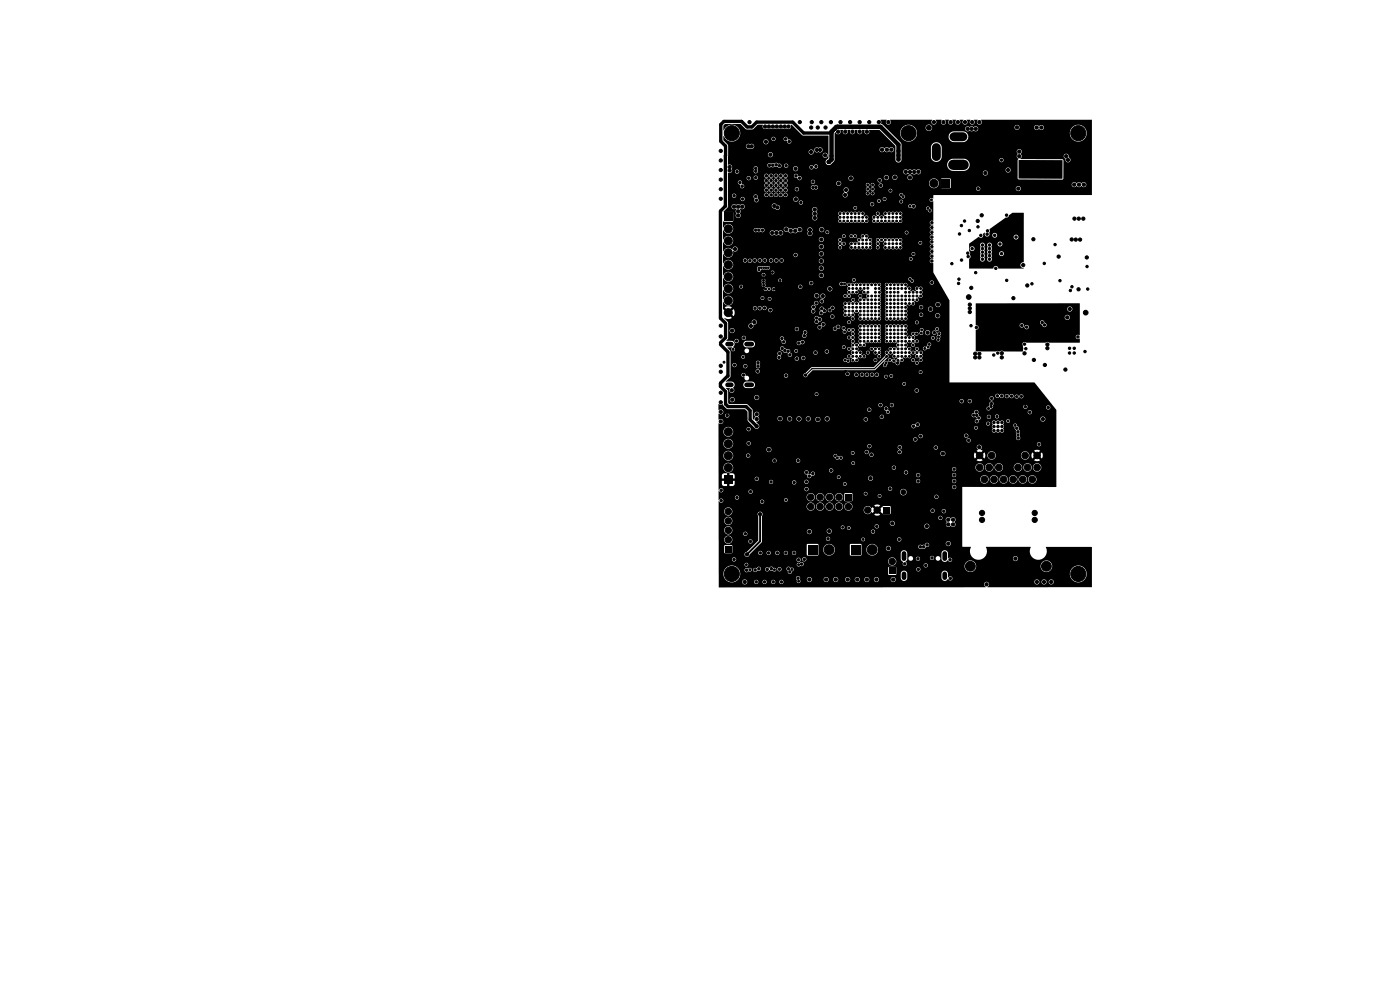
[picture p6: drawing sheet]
<svg xmlns="http://www.w3.org/2000/svg" width="297mm" height="210mm" viewBox="0 0 297 210" stroke-linecap="round" stroke-linejoin="round" font-family="sans-serif">
<g fill="#000">
<path d="M153.5 26.6l.3-.3h3.3l1.2 1.1 1.3 .1 1.1-1h1.2a.59 .59 0 0 0 .1 .8 .59 .59 0 0 0 .8-.1l.2 .2a.87 .87 0 0 1 1 0l.3-.2a.72 .72 0 0 0 1 0l.3 .2 1.2-.2a.58 .58 0 0 0 .8 .1 .58 .58 0 0 0 .1-.8h.3l2.3 2.2 5.4 .1 .1 4.7-.2 .3a.67 .67 0 0 0-.3 .9 .67 .67 0 0 0 1 .2h24.6l.3 .9 .9 .5h2.4l.7-.3h8.1v.1a.54 .54 0 0 0 .9 .4 .54 .54 0 0 0 0-.9 .54 .54 0 0 0-.9 .4l-8-.1a1.29 1.29 0 0 0-.1-2h6.8v.1a.45 .45 0 0 0 .7 .3 .45 .45 0 0 0 0-.7 .45 .45 0 0 0-.7 .3h-6.8l-.7-.2h-2.4l-.7 .3-.5 .9h-24.6l.7-.9 .1-2.3h9.5v.1a.62 .62 0 0 0 1.1 .2 .54 .54 0 0 0 .9 .1h.1a.54 .54 0 0 0 .8 0 .54 .54 0 0 0-.1-.8 .54 .54 0 0 0-.8 .2 .57 .57 0 0 0-.9 0h-.1a.56 .56 0 0 0-.6-.3 .56 .56 0 0 0-.4 .5h-9.5v-3.5l.2-.2a.57 .57 0 0 0 .7 .4 .57 .57 0 0 0 .3-.8h.6a.56 .56 0 0 0 .4 .9 .56 .56 0 0 0 .5-.9h.6a.56 .56 0 0 0 .5 .9 .56 .56 0 0 0 .4-.9h.6a.56 .56 0 0 0 .5 .9 .56 .56 0 0 0 .4-.9h.6a.56 .56 0 0 0 .5 .9 .56 .56 0 0 0 .5-.9h2.2l3.3 3.3 .1 3.1a.65 .65 0 0 0 .6 .5 .65 .65 0 0 0 .6-.6v-2.7h6.3v2.3a1.14 1.14 0 0 0 1.2 .8 1.14 1.14 0 0 0 1.1-1v-1.2h15.9l.3 .6a.61 .61 0 0 0 .1 1l-.2 .3v3.8l.1 .2 9.3 .1 .3-.2v-3.9l-.1-.2-9.1-.1 .4-.6h8.9l.1 .4 .2 .2a.55 .55 0 0 0 .3 .7 .55 .55 0 0 0 .7-.3 .55 .55 0 0 0-.2-.7h-.1a.56 .56 0 0 0-.3-.8 .56 .56 0 0 0-.7 .5h-8.9l-.3-.5a.54 .54 0 0 0 0-.9 .54 .54 0 0 0-.8 .4h-15.9v-.9a1.14 1.14 0 0 0-1.2-1 1.14 1.14 0 0 0-1.1 1h-6.3l-.1-.9-2.1-2.2h2a1.79 1.79 0 0 0 1.3 1.9 1.79 1.79 0 0 0 2.1-1.1h6.8v.2a1.14 1.14 0 0 0 1.1 1h2.1a1.14 1.14 0 0 0 1-.7 1.14 1.14 0 0 0-.4-1.3h22v.3a1.79 1.79 0 0 0 2.7 1.4 1.79 1.79 0 0 0 0-3.1 1.79 1.79 0 0 0-2.7 1.4h-22l-.6-.2h-2.3a1.14 1.14 0 0 0-.9 1h-6.8l.1-1-.4-.9h2.3a.69 .69 0 0 0 .5 .8 .69 .69 0 0 0 .8-.5h7v.1a.61 .61 0 0 0 1.1 .3l.4 .2 .3-.2a.56 .56 0 0 0 .8 .1 .56 .56 0 0 0 .1-.8h7.8v.1a.54 .54 0 0 0 .6 .5 .54 .54 0 0 0 .5-.6h3.1v.1a.61 .61 0 0 0 .5 .5 .61 .61 0 0 0 .6-.3 .55 .55 0 0 0 .8 .1 .55 .55 0 0 0-.1-.8 .55 .55 0 0 0-.8 .2 .56 .56 0 0 0-.6-.3 .56 .56 0 0 0-.4 .5h-3.1a.54 .54 0 0 0-.6-.5 .54 .54 0 0 0-.5 .5h-7.8l-.5-.2-.4 .2-.4-.2-.4 .2a.58 .58 0 0 0-1 .3l-7-.1a.69 .69 0 0 0-.6-.8 .69 .69 0 0 0-.7 .6h-2.4a1.79 1.79 0 0 0-1.9-.4 1.79 1.79 0 0 0-1.1 1.5h-2l-1.8-1.7-.3-.1-.1-.9h1.3a.62 .62 0 0 0 .3 1 .63 .63 0 0 0 .5-.3 .63 .63 0 0 0-.1-.7h9a.56 .56 0 0 0-.1 .9 .56 .56 0 0 0 .8 0 .56 .56 0 0 0 0-.9h1.3a.62 .62 0 0 0 .3 1 .63 .63 0 0 0 .5-.3 .63 .63 0 0 0-.1-.7h.8a.56 .56 0 0 0 0 .9 .56 .56 0 0 0 .8 0 .56 .56 0 0 0-.1-.9h.8a.62 .62 0 0 0 .3 1 .63 .63 0 0 0 .6-.3 .63 .63 0 0 0-.1-.7h.8a.56 .56 0 0 0-.1 .9 .56 .56 0 0 0 .8 0 .56 .56 0 0 0 0-.9h.8a.62 .62 0 0 0 .3 1 .63 .63 0 0 0 .5-.3 .63 .63 0 0 0-.1-.7h.8a.56 .56 0 0 0 0 .9 .56 .56 0 0 0 .8 0 .56 .56 0 0 0-.1-.9h23.5v15.9l-33.6 .1v.7a.42 .42 0 0 0-.7 0 .42 .42 0 0 0 0 .6 .42 .42 0 0 0 .7 0l-.1 4.2a.46 .46 0 0 0-.6 .4 .46 .46 0 0 0 .7 .3l-.1 .3a.46 .46 0 0 0-.7 .4 .46 .46 0 0 0 .8 .4l-.1 .2a.46 .46 0 0 0-.7 .4 .46 .46 0 0 0 .8 .4l-.1 .2a.46 .46 0 0 0-.6 .5 .46 .46 0 0 0 .7 .3l-.1 .2a.46 .46 0 0 0-.7 .5 .46 .46 0 0 0 .8 .3l-.1 .2a.46 .46 0 0 0-.7 .5 .46 .46 0 0 0 .8 .3l-.1 .3a.46 .46 0 0 0-.7 .4 .46 .46 0 0 0 .8 .3l-.1 .3a.46 .46 0 0 0-.7 .4 .46 .46 0 0 0 .8 .4l-.1 .2a.46 .46 0 0 0-.7 .4 .46 .46 0 0 0 .8 .4v2l3.4 5.9v17.4h18l4.7 5.9v16.3h-20v12.7l1.9 .1a1.81 1.81 0 0 0 .4 2.2 1.81 1.81 0 0 0 2.2 .1h6.3v.2a.54 .54 0 0 0 .8 .3 .54 .54 0 0 0 0-.9 .54 .54 0 0 0-.8 .4h-6.3l.2-.1a2.48 2.48 0 0 0 .4-2.3h9.4v.1a1.84 1.84 0 0 0 1.8 2.7 1.84 1.84 0 0 0 1.5-2.8h9.7v8.5l-22.1 .1v-.1a.55 .55 0 0 0 .1-.9 .55 .55 0 0 0-.8 .1 .55 .55 0 0 0 .3 .8l-56.5 .1-.1-3h1l.3 1.1 .9 .7 .7 .1 .6-.1h1.5v.1a.54 .54 0 0 0 .6 .5 .54 .54 0 0 0 .4-.6h1.5v.2a.45 .45 0 0 0 .5 .3 .45 .45 0 0 0 .4-.5h.9v.2a.45 .45 0 0 0 .5 .3 .45 .45 0 0 0 .3-.5h1v.2a.45 .45 0 0 0 .6 .3 .45 .45 0 0 0 .3-.5h.8v.1a.45 .45 0 0 0 .7 .3 .45 .45 0 0 0 0-.7 .45 .45 0 0 0-.7 .3h-.8l-.1-.1a.45 .45 0 0 0-.4-.3 .45 .45 0 0 0-.4 .4h-1v-.1a.45 .45 0 0 0-.5-.3 .45 .45 0 0 0-.3 .4h-.9l-.1-.1a.45 .45 0 0 0-.4-.3 .45 .45 0 0 0-.4 .4h-1.5a.54 .54 0 0 0-.5-.5 .54 .54 0 0 0-.5 .5h-1.5l.8-.8h12.1l.2 .4a.42 .42 0 0 0 0 .6 .42 .42 0 0 0 .6-.1 .42 .42 0 0 0 0-.5l1.5-.1v.1a.54 .54 0 0 0 .6 .5 .54 .54 0 0 0 .4-.6h2.5v.1a.54 .54 0 0 0 .6 .5 .54 .54 0 0 0 .5-.6h1v.1a.54 .54 0 0 0 .6 .5 .54 .54 0 0 0 .4-.6h1.5v.1a.54 .54 0 0 0 .6 .5 .54 .54 0 0 0 .5-.6h.9v.1a.54 .54 0 0 0 .6 .5 .54 .54 0 0 0 .5-.6h1v.1a.54 .54 0 0 0 .6 .5 .54 .54 0 0 0 .4-.6h1v.1a.54 .54 0 0 0 .6 .5 .54 .54 0 0 0 .5-.6h2.5l.1 .4 .3 .2 30-.1a.54 .54 0 0 0 .6 .6 .54 .54 0 0 0 .5-.6h.5v.1a.54 .54 0 0 0 .6 .5 .54 .54 0 0 0 .4-.6h.5v.1a.54 .54 0 0 0 .8 .4 .54 .54 0 0 0 0-.9 .54 .54 0 0 0-.8 .4l-.5-.1a.54 .54 0 0 0-.6-.4 .54 .54 0 0 0-.4 .5l-.5-.1a.54 .54 0 0 0-.6-.4 .54 .54 0 0 0-.5 .5h-29.6a.54 .54 0 0 0 0-.9 .54 .54 0 0 0-.8 .4l-2.5-.1a.54 .54 0 0 0-.6-.4 .54 .54 0 0 0-.5 .5l-1-.1a.54 .54 0 0 0-.5-.4 .54 .54 0 0 0-.5 .5l-1-.1a.54 .54 0 0 0-.6-.4 .54 .54 0 0 0-.5 .5l-.9-.1a.54 .54 0 0 0-.6-.4 .54 .54 0 0 0-.5 .5l-1.5-.1a.54 .54 0 0 0-.5-.4 .54 .54 0 0 0-.5 .5l-1-.1a.54 .54 0 0 0-.6-.4 .54 .54 0 0 0-.5 .5l-2.5-.1a.54 .54 0 0 0-.5-.4 .54 .54 0 0 0-.5 .5l-1.5-.1a.45 .45 0 0 0-.3-.6 .45 .45 0 0 0-.5 .4h-12.1l.2-1-.2-.7h1.1a.49 .49 0 0 0 .4 .5 .49 .49 0 0 0 .6-.2 .39 .39 0 0 0 .4 0 .39 .39 0 0 0 .2-.4h.3v.2a.5 .5 0 0 0 .4 .3 .5 .5 0 0 0 .5-.3 .45 .45 0 0 0 .7-.3h.9v.1a.51 .51 0 0 0 .5 .4 .51 .51 0 0 0 .5-.3l.3 .2 .3-.1a.42 .42 0 0 0 .5 .2 .42 .42 0 0 0 .3-.5h.2v.1a.45 .45 0 0 0 .6 .4 .45 .45 0 0 0 .3-.6h1l.3 .5a.5 .5 0 0 0 .4 .6 .5 .5 0 0 0 .6-.5 .4 .4 0 0 0 .3-.4 .4 .4 0 0 0-.3-.4h20.3l.1 1.5 1.5 .1 .1-.3h1v.9a.69 .69 0 0 0 .7 .6 .69 .69 0 0 0 .7-.6v-.9h7.2l.1 1a.76 .76 0 0 0 .6 .5 .76 .76 0 0 0 .8-.4 .45 .45 0 0 0 .7 .2 .45 .45 0 0 0 0-.7 .45 .45 0 0 0-.7 .2l-.1-.9h25.9l.3 1.1 .9 .7a1.79 1.79 0 0 0 2.3-1.2 1.79 1.79 0 0 0-1.5-2.2 1.79 1.79 0 0 0-2 1.6h-25.9a.69 .69 0 0 0-.7-.6 .69 .69 0 0 0-.7 .7h-7.2l-.1-.2a.69 .69 0 0 0-.7-.5 .69 .69 0 0 0-.6 .7h-1v-1h4.3v.1a.45 .45 0 0 0 .7 .4 .45 .45 0 0 0 0-.8 .45 .45 0 0 0-.7 .3h-4.3v-.3l-.1-.2h-1.4l-.2 .2-20.7 .1a.45 .45 0 0 0-.5-.3 .45 .45 0 0 0-.4 .4h-1a.45 .45 0 0 0-.5-.3 .45 .45 0 0 0-.4 .4l-.8-.2a.49 .49 0 0 0-.4-.3 .49 .49 0 0 0-.5 .3 .48 .48 0 0 0-.9 .1v.1h-.9a.47 .47 0 0 0-.4-.5 .47 .47 0 0 0-.5 .4v-.1a.45 .45 0 0 0-.7 .3h-.3a.46 .46 0 0 0-.4-.3 .46 .46 0 0 0-.4 .1 .45 .45 0 0 0-.8 .3h-1.1l-.1-.1a1.79 1.79 0 0 0-1.9-.8 1.79 1.79 0 0 0-1.3 1.6h-1v-1.9l5.4 .1a.4 .4 0 0 0 .5 .4 .4 .4 0 0 0 .3-.5l10.3 .1a.45 .45 0 0 0 .4 .4 .45 .45 0 0 0 .4-.2 .45 .45 0 0 0 .6-.2 .45 .45 0 0 0-.2-.6 .45 .45 0 0 0-.6 .2 .39 .39 0 0 0-.6 .3h-10.3a.4 .4 0 0 0-.4-.3 .4 .4 0 0 0-.4 .3h-5.4v-1.1h2.8v.3a.44 .44 0 0 0 .5 .2 .44 .44 0 0 0 .4-.4h12.8v.1a.45 .45 0 0 0 .5 .4 .45 .45 0 0 0 .3-.6h.4l.1 .3 .3 .2 17.8-.1a.87 .87 0 0 0 1.2 .9 .87 .87 0 0 0 .3-1.4 .87 .87 0 0 0-1.5 .4v.1h-17.5a.45 .45 0 0 0 0-.7 .45 .45 0 0 0-.7 .3h-.4a.45 .45 0 0 0-.4-.3 .45 .45 0 0 0-.4 .4l-12.8-.1a.45 .45 0 0 0-.5-.4 .45 .45 0 0 0-.4 .4h-2.8v-1.1h5.4v.2a.55 .55 0 0 0 .6 .4 .55 .55 0 0 0 .5-.5l.4-.4h1.4a.45 .45 0 0 0 .5 .5 .45 .45 0 0 0 .4-.5h.9v.2a.45 .45 0 0 0 .5 .3 .45 .45 0 0 0 .4-.5h1v.2a.45 .45 0 0 0 .5 .3 .45 .45 0 0 0 .3-.5h1v.2a.45 .45 0 0 0 .5 .3 .45 .45 0 0 0 .4-.5h.8v.2a.45 .45 0 0 0 .7 .3 .45 .45 0 0 0 0-.8 .45 .45 0 0 0-.7 .3h-.8l-.1-.1a.45 .45 0 0 0-.4-.2 .45 .45 0 0 0-.4 .3h-1v-.1a.45 .45 0 0 0-.5-.2 .45 .45 0 0 0-.3 .3h-1v-.1a.45 .45 0 0 0-.5-.2 .45 .45 0 0 0-.4 .3h-.9v-.1a.45 .45 0 0 0-.5-.2 .45 .45 0 0 0-.4 .3h-1.4l1.7-1.7h10v2.2l.2 .2 2.2-.1 .1-1.3h1a1.24 1.24 0 0 0 1.9 1.2 1.24 1.24 0 0 0 0-2.2h3.8v2.2l.2 .2 2.2-.1 .1-1.3h1v.2a1.24 1.24 0 0 0 .9 1.1 1.24 1.24 0 0 0 1.3-.5h5.1v1.4l.6 .5a.46 .46 0 0 0-.1 .7 .46 .46 0 0 0 .7 0h3.6v.1a.45 .45 0 0 0 .5 .4 .45 .45 0 0 0 .4-.4h7.8v.2a1.24 1.24 0 0 0 1.4 1.1 1.24 1.24 0 0 0 1.1-1.3h13.7v.2a1.24 1.24 0 0 0 1.8 1 1.24 1.24 0 0 0 0-2.1 1.24 1.24 0 0 0-1.8 .9h-13.7v-.2a1.24 1.24 0 0 0-1.3-.9 1.24 1.24 0 0 0-1.2 1.1h-7.8a.45 .45 0 0 0-.3-.5 .45 .45 0 0 0-.6 .4h-3.6l.1-.3-.3-.5 .3-.3 .1-.4h.2a.5 .5 0 0 0 .5 .6 .5 .5 0 0 0 .5-.5h.6v.1a.45 .45 0 0 0 .6 .4 .45 .45 0 0 0 .2-.7h2.2v.1a.45 .45 0 0 0 .4 .4 .45 .45 0 0 0 .5-.4h.3v.1a.5 .5 0 0 0 .8 .4 .5 .5 0 0 0 0-.9 .5 .5 0 0 0-.8 .4l-.3-.1a.45 .45 0 0 0-.5-.4 .45 .45 0 0 0-.4 .4h-2.2a.45 .45 0 0 0-.5-.2 .45 .45 0 0 0-.3 .4l-.6-.1a.5 .5 0 0 0-.5-.4 .5 .5 0 0 0-.5 .4h-.2v-1.1h7.2v1.3a.72 .72 0 0 0 .6 .6 .72 .72 0 0 0 .8-.4 .47 .47 0 0 0 .6 .3 .47 .47 0 0 0 .2-.7 .47 .47 0 0 0-.7 .1l-.1-1.2a.69 .69 0 0 0-.7-.6 .69 .69 0 0 0-.7 .6h-7.2l-.1-.1a.69 .69 0 0 0-.7-.5 .69 .69 0 0 0-.6 .6h-5.1l.2-.4v-.6h1.7a.54 .54 0 0 0 .7 .5 .54 .54 0 0 0 .2-.9h6v.2a.57 .57 0 0 0 .9 .3 .66 .66 0 0 0 .8-.4 .45 .45 0 0 0 .6-.2 .45 .45 0 0 0-.1-.6h3.6v.2a.54 .54 0 0 0 .9 .4 .54 .54 0 0 0 0-.9 .54 .54 0 0 0-.9 .3h-3.7a.49 .49 0 0 0-.7 .4l-.6 .1a.45 .45 0 0 0-.5-.1 .45 .45 0 0 0-.3 .3h-6l-.4-.1-.4 .2-.1 .3-1.7-.1a1.24 1.24 0 0 0-1.4-.8 1.24 1.24 0 0 0-1 1.1h-1v-1l-.2-.1h-2.1l-.2 .1h-3.9a1.24 1.24 0 0 0-1.8 1h-1v-1l-.1-.1h-2.2l-.2 .1h-10l.5-.5v-.8h13.6l.1 .3a.45 .45 0 0 0 .4 .2 .45 .45 0 0 0 .4-.3l6.6 .1a.4 .4 0 0 0 .5 .3 .4 .4 0 0 0 .3-.4h6.8v.1a.45 .45 0 0 0 .7 .3 .45 .45 0 0 0 0-.7 .45 .45 0 0 0-.7 .3h-6.8v-.1a.4 .4 0 0 0-.5-.3 .4 .4 0 0 0-.3 .4h-6.6a.45 .45 0 0 0-.4-.5 .45 .45 0 0 0-.5 .3h-13.6v-1.5h9.6v.1a.54 .54 0 0 0 .6 .5 .54 .54 0 0 0 .4-.7h3.2v.1a.54 .54 0 0 0 .5 .5 .54 .54 0 0 0 .6-.5h8.3v.1a.45 .45 0 0 0 .6 .4 .45 .45 0 0 0 0-.8 .45 .45 0 0 0-.6 .3h-8.3v-.1a.54 .54 0 0 0-.6-.5 .54 .54 0 0 0-.5 .5h-3.2a.54 .54 0 0 0-.6-.4 .54 .54 0 0 0-.4 .5h-9.6v-.9h16.8l.1 .3 .2 .2 .4-.3h.6a.4 .4 0 0 0 .5 .4 .4 .4 0 0 0 .2-.7 .4 .4 0 0 0-.7 .2l-.6 .1v-.4h6.5v.1a.45 .45 0 0 0 .6 .3 .45 .45 0 0 0 0-.7 .45 .45 0 0 0-.6 .3l-6.6-.1a.4 .4 0 0 0-.6 .3h-16.8v-.9h27.2l.1 .4 .3 .3h6.9a.54 .54 0 0 0 .7 .5 .54 .54 0 0 0 .2-.8 .54 .54 0 0 0-.9 .1v.2h-6.7a.54 .54 0 0 0 .4-.6 .54 .54 0 0 0-.5-.5 .54 .54 0 0 0-.5 .4h-27.2v-1.1h37.4l.1 .2a.44 .44 0 0 0 .7 .2h.8l.3 .6a.56 .56 0 0 0-.1 .8 .56 .56 0 0 0 .9-.1 .57 .57 0 0 0 .9 .1 .57 .57 0 0 0-.1-.9 .55 .55 0 0 0 0-.9 .55 .55 0 0 0-.8 .2 .56 .56 0 0 0-.6-.3 .56 .56 0 0 0-.5 .5l-.8-.1a.45 .45 0 0 0-.1-.7 .45 .45 0 0 0-.7 .4h-37.4l.1-.4a.55 .55 0 0 0-.1-.7 .55 .55 0 0 0-.8 0 .55 .55 0 0 0 .1 .8v5.1l-2.4 2.4-.4 .2-.2 .3h-5.4v-1.7h1.1l.2 1.6 1.6-.2-.2-1.6-2.7 .2v-1.4h1.1v.2a.87 .87 0 0 0 .8 .8 .87 .87 0 0 0 .9-.6h3.5v.1a.45 .45 0 0 0 .6 .3 .45 .45 0 0 0 0-.7 .45 .45 0 0 0-.6 .3h-3.5a.87 .87 0 0 0-.6-1.2 .87 .87 0 0 0-1.1 .8h-1.1v-2h1.1v.2a.87 .87 0 0 0 1.4 .6h2.7v.1a.45 .45 0 0 0 .7 .3 .45 .45 0 0 0 0-.7 .45 .45 0 0 0-.7 .3h-2.6a.87 .87 0 0 0-.2-1.5 .87 .87 0 0 0-1.3 .7h-1.1v-2h1.1v.2a.87 .87 0 0 0 1.4 .6 .87 .87 0 0 0 0-1.4 .87 .87 0 0 0-1.4 .6h-1.1v-2h1.1v.2a.87 .87 0 0 0 1.4 .6 .87 .87 0 0 0 0-1.4 .87 .87 0 0 0-1.4 .6h-1.1v-1h18.6v.1a.87 .87 0 0 0 1 .8 .87 .87 0 0 0 .7-.9h.3v.1a.87 .87 0 0 0 1 .8 .87 .87 0 0 0 .7-.9h.3v.1a.87 .87 0 0 0 1 .8 .87 .87 0 0 0 .7-.9h.3v.1a.87 .87 0 0 0 1 .8 .87 .87 0 0 0 .7-.9h.3l.2 .6a.87 .87 0 0 0 1.3 .1h2.6v.2a.95 .95 0 0 0 .8 .7 .95 .95 0 0 0 1-.4l.1 .2 .6-.5 .3 .4-.6 .5 .8 .2 .5-.2-.5-.6 .3-.3 .8 .8h1.5l.1-.1 .1-.7h8.4a.45 .45 0 0 0 .4 .5 .45 .45 0 0 0 .5-.4h1.5v.1a.45 .45 0 0 0 .7 .3 .45 .45 0 0 0 0-.7 .45 .45 0 0 0-.7 .3l-1.5-.1a.45 .45 0 0 0-.5-.4 .45 .45 0 0 0-.4 .4h-8.4v-.8l-.2-.2h-1.5l-.8 .8-.3-.3 .5-.6a1.18 1.18 0 0 0-1.3 0l.6 .6-.4 .3-.5-.5-.2 .2a.87 .87 0 0 0-1-.4 .87 .87 0 0 0-.7 .7h-2.6l.1-.1a.87 .87 0 0 0-.4-1.3 .87 .87 0 0 0-1.2 .7h-.3v-.2a.87 .87 0 0 0-.9-.6 .87 .87 0 0 0-.8 .8h-.3v-.2a.87 .87 0 0 0-.9-.6 .87 .87 0 0 0-.8 .8h-.3v-.2a.87 .87 0 0 0-.9-.6 .87 .87 0 0 0-.8 .8h-.3v-.2a.87 .87 0 0 0-.9-.6 .87 .87 0 0 0-.8 .8h-18.6v-1.1a.55 .55 0 0 0 .9 .1h7.8v.1a.45 .45 0 0 0 .7 .3 .45 .45 0 0 0 0-.8l4.4 .1a.4 .4 0 0 0 .6 .3 .4 .4 0 0 0 0-.7 .4 .4 0 0 0-.6 .3h-4.7l-.4 .4h-7.8a.49 .49 0 0 0-.3-.6 .49 .49 0 0 0-.6 .3l-.1-.6h3.5v.1a.45 .45 0 0 0 .6 .4 .45 .45 0 0 0 .3-.6h14.3v.1a.87 .87 0 0 0 1 .8 .87 .87 0 0 0 .7-.9h.3v.1a.87 .87 0 0 0 1 .8 .87 .87 0 0 0 .7-.9h.3v.1a.87 .87 0 0 0 1 .8 .87 .87 0 0 0 .7-.9h.3v.1a.87 .87 0 0 0 1.3 .7 .87 .87 0 0 0 .1-1.4h.6v1.4l.2 .1h1.5v-1.2l5.4 .2a.4 .4 0 0 0 .4 .3 .4 .4 0 0 0 .4-.3h11.2v.1a.45 .45 0 0 0 .7 .4 .45 .45 0 0 0 0-.8 .45 .45 0 0 0-.7 .3h-11.2a.4 .4 0 0 0-.3-.5 .4 .4 0 0 0-.5 .3h-5.4v-.4l2.4 .1a.4 .4 0 0 0 .7 .3 .4 .4 0 0 0 0-.7 .4 .4 0 0 0-.7 .3h-4.8a.87 .87 0 0 0-1.3 .7h-.3v-.2a.87 .87 0 0 0-.9-.6 .87 .87 0 0 0-.8 .8h-.3v-.2a.87 .87 0 0 0-.9-.6 .87 .87 0 0 0-.8 .8h-.3v-.2a.87 .87 0 0 0-.9-.6 .87 .87 0 0 0-.8 .8h-14.4a.45 .45 0 0 0-.4-.3 .45 .45 0 0 0-.4 .4h-3.5l.1-1.4a.47 .47 0 0 0 .4 .3 .47 .47 0 0 0 .5-.2h5.4l.1 .4a.45 .45 0 0 0 .5 .1 .45 .45 0 0 0 .3-.4h31.3v.2a.69 .69 0 0 0 1 .5 .69 .69 0 0 0 0-1.2 .69 .69 0 0 0-1 .5l-31.3-.1a.45 .45 0 0 0-.5-.4 .45 .45 0 0 0-.4 .4h-5.4l-.1-.5h17.3v.1a.45 .45 0 0 0 .6 .4 .45 .45 0 0 0 .3-.6h16.9v.1a.45 .45 0 0 0 .7 .3 .45 .45 0 0 0-.2-.7h13.1v.1a.45 .45 0 0 0 .7 .3 .45 .45 0 0 0 0-.8 .45 .45 0 0 0-.7 .4l-13.2-.1-.4 .4h-16.9a.45 .45 0 0 0-.5-.3 .45 .45 0 0 0-.4 .4l-17.3-.1a.58 .58 0 0 0-.8 .3l-.1-3h.7v.6h.9v.5h-.9v.7l.4 .4h.7l.1-.9 .5 .1v.8h.6l.4-.3 .1-.6h7.2a.45 .45 0 0 0 .4 .5 .45 .45 0 0 0 .5-.4h4v.1a.45 .45 0 0 0 .6 .4 .45 .45 0 0 0 .3-.6h1.7l.1 .3 .3 .2 7.8-.1a.4 .4 0 0 0 .5 .4 .4 .4 0 0 0 .2-.6 .4 .4 0 0 0-.6 .1l-7.6 .1 .2-.2v-.4h22.8a.45 .45 0 0 0 .5 .5 .45 .45 0 0 0 .4-.5h6.8v.1a.45 .45 0 0 0 .7 .3 .45 .45 0 0 0-.2-.8h5.5v.2a.89 .89 0 0 0 .9 .8 .89 .89 0 0 0 .8-1h.3v.2a.89 .89 0 0 0 1 .8 .89 .89 0 0 0 .8-1h.2v.2a.89 .89 0 0 0 1 .8 .89 .89 0 0 0 .8-1h.2v.2a.89 .89 0 0 0 1 .8 .89 .89 0 0 0 .8-1h.3v.2a.89 .89 0 0 0 1 .8 .89 .89 0 0 0 .8-1h.2v.2a.89 .89 0 0 0 1.4 .7 .89 .89 0 0 0 0-1.6 .89 .89 0 0 0-1.4 .7h-.2a.89 .89 0 0 0-.9-.8 .89 .89 0 0 0-.9 .8h-.3a.89 .89 0 0 0-.9-.8 .89 .89 0 0 0-.9 .8h-.2a.89 .89 0 0 0-.9-.8 .89 .89 0 0 0-.9 .8h-.2a.89 .89 0 0 0-.9-.8 .89 .89 0 0 0-.9 .8h-.3a.89 .89 0 0 0-.9-.8 .89 .89 0 0 0-.8 .8h-5.6l-.4 .4h-6.8v-.1a.45 .45 0 0 0-.5-.3 .45 .45 0 0 0-.4 .4l-22.9-.1a.45 .45 0 0 0-.4-.1 .45 .45 0 0 0-.4 .4h-1.7l-.5-.3-.4 .4h-4a.45 .45 0 0 0-.4-.5 .45 .45 0 0 0-.5 .4h-7.2v-.2l-.9-.1v-.4h5.1a.45 .45 0 0 0 .6 .5 .45 .45 0 0 0 .2-.7 .45 .45 0 0 0-.8 .1v.1h-5.1h.9l-.1-.8-.4-.3h-.6l-.1 .9-.5-.1v-.8h-.8l-.3 .5h-.7v-1.8h1.1a1.05 1.05 0 0 0 1.5 1h15.6l.2 .5h.5a.47 .47 0 0 0 .1 .7 .47 .47 0 0 0 .7-.1l5.4 .1a.4 .4 0 0 0 .4 .3 .4 .4 0 0 0 .4-.2h5.8v.1a.54 .54 0 0 0 .9 .4 .54 .54 0 0 0 0-.9 .54 .54 0 0 0-.9 .4h-5.8a.4 .4 0 0 0-.3-.6 .4 .4 0 0 0-.5 .4h-5.4l.1-.3h.3l.3-.2h21.5v.1a.45 .45 0 0 0 .5 .4 .45 .45 0 0 0 .4-.5h6.8v.1a.45 .45 0 0 0 .6 .3 .45 .45 0 0 0 0-.7 .45 .45 0 0 0-.6 .3h-6.8a.45 .45 0 0 0-.5-.4 .45 .45 0 0 0-.4 .4h-21.4a.46 .46 0 0 0-.5-.7 .46 .46 0 0 0-.4 .6l-.5-.1a.47 .47 0 0 0-.2-.7 .47 .47 0 0 0-.7 .3h-15.6l.4-.4h20.5l.1 .4 .3 .1 15.5-.1v.2a.45 .45 0 0 0 .6 .3 .45 .45 0 0 0 0-.8 .45 .45 0 0 0-.6 .3h-15.1a.45 .45 0 0 0-.2-.7 .45 .45 0 0 0-.6 .3h-20.5l.1-.5h33.7v.2a.45 .45 0 0 0 .8 .1h12v.1a.45 .45 0 0 0 .7 .3 .45 .45 0 0 0 0-.8 .45 .45 0 0 0-.7 .4h-12l.1-.4h16.8v.1a.89 .89 0 0 0 1 .8 .89 .89 0 0 0 .8-.9h.3v.1a.89 .89 0 0 0 .9 .8 .89 .89 0 0 0 .8-.9h.3v.1a.89 .89 0 0 0 1 .8 .89 .89 0 0 0 .8-.9h2.3v.1a.89 .89 0 0 0 .9 .8 .89 .89 0 0 0 .8-.9h.3v.1a.89 .89 0 0 0 1 .8 .89 .89 0 0 0 .8-.9h.2v.1a.89 .89 0 0 0 1.4 .7 .89 .89 0 0 0 0-1.5 .89 .89 0 0 0-1.4 .7h-.2l-.1-.2a.89 .89 0 0 0-.9-.6 .89 .89 0 0 0-.8 .8h-.3v-.2a.89 .89 0 0 0-.9-.6 .89 .89 0 0 0-.8 .8h-2.3l-.1-.2a.89 .89 0 0 0-.9-.6 .89 .89 0 0 0-.8 .8h-.3v-.2a.89 .89 0 0 0-.9-.6 .89 .89 0 0 0-.8 .8h-.3v-.2a.89 .89 0 0 0-1-.6 .89 .89 0 0 0-.8 .8l-16.8-.1a.45 .45 0 0 0-.5-.2 .45 .45 0 0 0-.4 .4h-33.7l-.2-.7-.6-.3h25.9a.4 .4 0 0 0 .5 .4 .4 .4 0 0 0 .2-.6 .4 .4 0 0 0-.7 .1l-25.9 .1a1.04 1.04 0 0 0-1.2 .9h-1.1v-2.5h1.1l.2 .7a1.06 1.06 0 0 0 1.1 .4h9.1v.1a.45 .45 0 0 0 .5 .4 .45 .45 0 0 0 .4-.5h4.1v.1a.45 .45 0 0 0 .7 .3 .45 .45 0 0 0 0-.8 .45 .45 0 0 0-.7 .4h-4.1l-.1-.1a.45 .45 0 0 0-.4-.3 .45 .45 0 0 0-.4 .4h-9.1l.5-.4 .2-.7h2.8a.45 .45 0 0 0 .4 .5 .45 .45 0 0 0 .5-.5h17.6l.1 .3 .3 .2a.43 .43 0 0 0 .4 .4 .43 .43 0 0 0 .4-.2 .41 .41 0 0 0 .7 .1 .41 .41 0 0 0-.1-.7 .41 .41 0 0 0-.6 .2l-.3-.2a.44 .44 0 0 0-.4-.3 .44 .44 0 0 0-.5 .2h-17.6a.45 .45 0 0 0-.5-.4 .45 .45 0 0 0-.4 .4h-2.8l-.2-.6h25.2l.1 .3 .2 .2 3.6-.1v.1a.45 .45 0 0 0 .7 .3 .45 .45 0 0 0 0-.7 .45 .45 0 0 0-.7 .3h-3.3l.2-.3-.1-.3h2.2v.1a.45 .45 0 0 0 .5 .4 .45 .45 0 0 0 .4-.5h6.1l.1 .3a.44 .44 0 0 0 .7 0h8.3v.2a.54 .54 0 0 0 .4 .4 .54 .54 0 0 0 .6-.2h6.1l.2 .8 .6-.5 .3 .2-.5 .6 .5 .2 .8-.2-.5-.5 .3-.3 .5 .5 .2-.8h.5v.2a.89 .89 0 0 0 1 .8 .89 .89 0 0 0 .8-1h5.3v.2a.89 .89 0 0 0 1 .8 .89 .89 0 0 0 .8-1h.4l.2 .8 .5-.5 .3 .2-.4 .7 .5 .1 .6-.1 .2-.1-.5-.6 .3-.2 .5 .5 .2-.6-.2-.7-.5 .5-.3-.3 .4-.6a1.2 1.2 0 0 0-1.2 0l.5 .5-.3 .4-.6-.5-.2 .5h-.4l-.1-.1a.89 .89 0 0 0-.9-.7 .89 .89 0 0 0-.8 .8h-5.3l-.1-.1a.89 .89 0 0 0-.9-.7 .89 .89 0 0 0-.8 .8h-.5l-.2-.5-.5 .5-.3-.4 .5-.5-.5-.2a.56 .56 0 0 0 .2-.9 .56 .56 0 0 0-.9 .1 .56 .56 0 0 0 .2 .8l-.3 .2 .5 .5-.3 .4-.6-.5-.2 .5-6.1-.1a.54 .54 0 0 0-.3-.7 .54 .54 0 0 0-.7 .4h-8.3l.1-.4-.4-.3 .4-.5h6.8a.45 .45 0 0 0 .6 .5 .45 .45 0 0 0 .2-.8 .45 .45 0 0 0-.8 .2v.1h-6.8a.46 .46 0 0 0-.4-.4 .46 .46 0 0 0-.5 .4 .46 .46 0 0 0 .4 .5l-.4 .4h-6.1a.45 .45 0 0 0-.4-.4 .45 .45 0 0 0-.5 .4h-2.3a.4 .4 0 0 0-.6 .2h-25.2a1.05 1.05 0 0 0-1.1-.3 1.05 1.05 0 0 0-.7 .9h-1.1v-1.3h10.2v.1a.54 .54 0 0 0 .8 .4 .54 .54 0 0 0 0-.9 .54 .54 0 0 0-.8 .4h-10.2v-1.3h1.1v.2a1.04 1.04 0 0 0 .8 1 1.04 1.04 0 0 0 1.1-.6h28.6v.1a.45 .45 0 0 0 .7 .3 .45 .45 0 0 0 0-.7 .45 .45 0 0 0-.7 .3h-28.6l.1-.6h2.9v.3a.44 .44 0 0 0 .5 .2 .44 .44 0 0 0 .4-.3h60.7v.1a.45 .45 0 0 0 .7 .3 .45 .45 0 0 0 0-.7 .45 .45 0 0 0-.7 .3l-60.7-.1a.45 .45 0 0 0-.4-.5 .45 .45 0 0 0-.5 .4h-2.9l-.2-.5-.4-.3h38.8a.45 .45 0 0 0 .4 .5 .45 .45 0 0 0 .5-.3h10.4v.1a.45 .45 0 0 0 .7 .3 .45 .45 0 0 0 0-.8 .45 .45 0 0 0-.7 .4l-10.4-.1a.45 .45 0 0 0-.4-.5 .45 .45 0 0 0-.5 .4l-38.9-.1a1.05 1.05 0 0 0-1.3 .9h-1.1v-2.5h1.1a1.04 1.04 0 0 0 .5 1 1.04 1.04 0 0 0 1.1-.1h39.8v.2a.45 .45 0 0 0 .5 .3 .45 .45 0 0 0 .4-.5h8.7v.1a.45 .45 0 0 0 .7 .3 .45 .45 0 0 0 0-.7 .45 .45 0 0 0-.7 .3l-8.8-.1a.45 .45 0 0 0-.4-.2 .45 .45 0 0 0-.4 .3h-39.7a1.03 1.03 0 0 0 .1-1.4h3.1v.1a.45 .45 0 0 0 .7 .3 .45 .45 0 0 0 0-.7 .45 .45 0 0 0-.7 .3l-3.1-.1a1.05 1.05 0 0 0-1.1-.3 1.05 1.05 0 0 0-.7 .9h-1.1v-1.7a.58 .58 0 0 0 .8 0 .58 .58 0 0 0 0-.8l-.4-.1-.4 .1v-.9h1.4a.45 .45 0 0 0 .6 .5 .45 .45 0 0 0 .2-.8 .45 .45 0 0 0-.7 .2l-.1 .1h-1.4l.1-.4a.56 .56 0 0 0 .8 .1 .56 .56 0 0 0 0-.8 .56 .56 0 0 0-.8 0v-1.3l.3 .2 .5-.2 .2 .4 .9 .7h3.7l.5 .5v1.9l1.7 1.7a.55 .55 0 0 0 .8-.5h32.2l.1 .2a.45 .45 0 0 0 .7 .1l12.6 .1a.4 .4 0 0 0 .6 .3 .4 .4 0 0 0 0-.7 .4 .4 0 0 0-.6 .3h-12.6l.2-.3a.45 .45 0 0 0 .6 0 .45 .45 0 0 0 .1-.6h14.2v.1a.42 .42 0 0 0 .6 .4 .42 .42 0 0 0 .1-.7h.5l.2 .5a.47 .47 0 0 0 0 .8v.1a.48 .48 0 0 0 0 .7 .48 .48 0 0 0 .7-.1 .54 .54 0 0 0 .9 0 .48 .48 0 0 0 .7 0 .48 .48 0 0 0-.1-.7l.2-.3-.1-.4h2.1l.3 .5v.3l.3 .3-.1 .4 .2 .8a.48 .48 0 0 0 0 .7 .48 .48 0 0 0 .7 0 .48 .48 0 0 0-.1-.7v-.5a.63 .63 0 0 0-.2-.9 .55 .55 0 0 0-.3-.8 .4 .4 0 0 0-.4-.4 .4 .4 0 0 0-.4 .3h-2.1l-.1-.2a.44 .44 0 0 0 0-.7l.7 .1a.4 .4 0 0 0 .6 .2 .4 .4 0 0 0 0-.6 .4 .4 0 0 0-.6 .3l-1-.1-.4 .2a.44 .44 0 0 0-.8 0h-.1a.45 .45 0 0 0-.4-.2 .45 .45 0 0 0-.4 .4l-.5-.1a.42 .42 0 0 0-.7 .3h-14.2a.45 .45 0 0 0-.5-.1 .45 .45 0 0 0-.3 .4h-.1a.45 .45 0 0 0-.4-.1 .45 .45 0 0 0-.4 .4h-32.2l-.7-.9a.59 .59 0 0 0 .6-.8h3.9v.2a.54 .54 0 0 0 .6 .4 .54 .54 0 0 0 .5-.5h1v.1a.54 .54 0 0 0 .6 .5 .54 .54 0 0 0 .4-.6h1v.1a.54 .54 0 0 0 .6 .5 .54 .54 0 0 0 .4-.6h.9v.1a.54 .54 0 0 0 .6 .5 .54 .54 0 0 0 .5-.5h1v.1a.54 .54 0 0 0 .6 .5 .54 .54 0 0 0 .4-.7h1v.1a.54 .54 0 0 0 .5 .5 .54 .54 0 0 0 .5-.5h7.2v.1a.45 .45 0 0 0 .7 .4 .45 .45 0 0 0 0-.8 .45 .45 0 0 0-.7 .3h-7.2l-.3-.5h10.9v.1a.45 .45 0 0 0 .7 .3 .45 .45 0 0 0-.1-.8h18.9v.1a.57 .57 0 0 0 .8 .4l.3 .1v.3a.44 .44 0 0 0-.4 .5 .44 .44 0 0 0 .6 .4 .44 .44 0 0 0 .2-.7 .44 .44 0 0 0 .4-.2 .44 .44 0 0 0-.1-.5h1.5v.3l.3 .2 11-.1v.2a.54 .54 0 0 0 .8 .4 .54 .54 0 0 0 0-1 .54 .54 0 0 0-.8 .4h-10.7l.2-.2v-.3h.9a.42 .42 0 0 0 .5 .4 .42 .42 0 0 0 .2-.6 .42 .42 0 0 0-.7 .1l-.9 .1a.45 .45 0 0 0-.5-.3 .45 .45 0 0 0-.3 .4h-1.5l-.2-.2-.2-.5 .1-.3h10.4v.1a.45 .45 0 0 0 .7 .3 .45 .45 0 0 0 0-.7 .45 .45 0 0 0-.7 .3l-10.4-.1a.49 .49 0 0 0-.6-.3 .49 .49 0 0 0-.4 .6l-.3 .1-.2 .3h-19.1l-.4 .4-11.2-.1-.3 .2-.1 .3h-1a.54 .54 0 0 0-.6-.4 .54 .54 0 0 0-.4 .5h-1v-.1a.54 .54 0 0 0-.5-.5 .54 .54 0 0 0-.6 .5l-.9-.1a.54 .54 0 0 0-.5-.4 .54 .54 0 0 0-.5 .5l-1-.1a.54 .54 0 0 0-.5-.4 .54 .54 0 0 0-.5 .5l-1-.1a.54 .54 0 0 0-.5-.4 .54 .54 0 0 0-.6 .4h-3.9l-.2-.4a.55 .55 0 0 0 .1-.8 .55 .55 0 0 0-.9 .1 .55 .55 0 0 0 .3 .8l-.4 .6-.2-.2-.1-1.9h24.4a.45 .45 0 0 0 .5 .4 .45 .45 0 0 0 .2-.7h2.8l.1 .4 .4 .2a.42 .42 0 0 0 .2 .6 .42 .42 0 0 0 .6-.4 .42 .42 0 0 0-.4-.4v-.4h20.9v.1a.47 .47 0 0 0 .5 .4 .47 .47 0 0 0 .4-.5h.3l.2-.4h6.4l.1 .4a.45 .45 0 0 0 .4 .1 .45 .45 0 0 0 .4-.3h3.9v.1a.45 .45 0 0 0 .7 .3 .45 .45 0 0 0 0-.7 .45 .45 0 0 0-.7 .3h-3.9a.45 .45 0 0 0-.4-.6 .45 .45 0 0 0-.5 .4h-6.4l-.1-.2a.49 .49 0 0 0 .1-.6 .49 .49 0 0 0-.7-.1 .49 .49 0 0 0-.1 .7l-.6 .6h-20.9a.45 .45 0 0 0-.5-.4 .45 .45 0 0 0-.4 .4h-2.8l-.4-.1-.3 .4h-24.4l-.9-1h27.6a.45 .45 0 0 0 .5 .5 .45 .45 0 0 0 .4-.5h1.6v.1a.45 .45 0 0 0 .6 .3 .45 .45 0 0 0 0-.7 .45 .45 0 0 0-.6 .3h-1.6v-.1a.45 .45 0 0 0-.5-.3 .45 .45 0 0 0-.4 .4h-27.6l-.3-.2h-3.7l-.2-.2v-.8h.3l.1 .4 .4 .2 .5-.3h47.8a.45 .45 0 0 0 .4 .6 .45 .45 0 0 0 .5-.6h.8v.1a.45 .45 0 0 0 .7 .4 .45 .45 0 0 0 0-.8 .45 .45 0 0 0-.7 .3h-.9a.45 .45 0 0 0-.4-.3 .45 .45 0 0 0-.4 .3h-47.8v-.4l-.4-.3h4.6a.54 .54 0 0 0 .4 .6 .54 .54 0 0 0 .6-.5h48.9v.2a.45 .45 0 0 0 .7 .3 .45 .45 0 0 0 0-.8 .45 .45 0 0 0-.7 .3h-48.8a.54 .54 0 0 0-.5-.6 .54 .54 0 0 0-.6 .5h-4.7l-.4 .2-.1 .2h-.3v-1.1h18.3l.1 .3 .3 .1 37.9-.1a.47 .47 0 0 0 .4 .5 .47 .47 0 0 0 .6-.3 .48 .48 0 0 0 .5 .3 .48 .48 0 0 0 .4-.4l.2 .1a.47 .47 0 0 0 .4 .4 .47 .47 0 0 0 .5-.4 .49 .49 0 0 0 .5 .3 .49 .49 0 0 0 .4-.3l.3 .1a.42 .42 0 0 0 .5 .3 .42 .42 0 0 0 .3-.5l.2 .1a.42 .42 0 0 0 .6 .3 .42 .42 0 0 0 0-.7 .42 .42 0 0 0-.6 .3h-.2a.42 .42 0 0 0-.5-.3 .42 .42 0 0 0-.3 .4l-.3-.1a.51 .51 0 0 0-.4-.4 .51 .51 0 0 0-.5 .4 .46 .46 0 0 0-.5-.4 .46 .46 0 0 0-.4 .4l-.2-.1a.53 .53 0 0 0-.5-.3 .53 .53 0 0 0-.5 .2 .45 .45 0 0 0-.5-.3 .45 .45 0 0 0-.4 .4h-37.6a.4 .4 0 0 0-.1-.6 .4 .4 0 0 0-.6 .3h-18.3l-.1-.8-.4-.5h.8a.57 .57 0 0 0 .1 .9 .57 .57 0 0 0 .8-.2l.1-.2h38.2v.1a.45 .45 0 0 0 .7 .3 .45 .45 0 0 0 0-.7 .45 .45 0 0 0-.7 .3h-38.2l-.3-.5 .3-.3v-.4h1.9l.1 .4 .4 .3h1.3a.69 .69 0 0 0 .6-.9l31.3 .1a.4 .4 0 0 0 .6 .3 .4 .4 0 0 0 0-.7 .4 .4 0 0 0-.6 .3h-31.3l-.4-.4-1.4-.1-.4 .2-.2 .5h-1.9l-.1-.4-.3-.2h-1.4l.9-.9 .1-.6h2.3a.57 .57 0 0 0 .7 .5 .51 .51 0 0 0 .4 .7 .51 .51 0 0 0 .5-.6 .51 .51 0 0 0-.7-.4v-.1h8.1v.2a.45 .45 0 0 0 .6 .3 .45 .45 0 0 0 .3-.6h3.2v.1a.46 .46 0 0 0 .5 .4 .46 .46 0 0 0 .5-.4l.3-.3h7.7a.45 .45 0 0 0 .3 .4 .45 .45 0 0 0 .5-.3h1v.2a.45 .45 0 0 0 .5 .3 .45 .45 0 0 0 .4-.5h.3v.2a.45 .45 0 0 0 .5 .3 .45 .45 0 0 0 .4-.5l.2 .2a.45 .45 0 0 0 .5 .3 .45 .45 0 0 0 .4-.5l.1 .2a.45 .45 0 0 0 .5 .3 .45 .45 0 0 0 .4-.5l.2 .3a.45 .45 0 0 0 .7 .2l1.3 .1a.4 .4 0 0 0 .5 .3 .4 .4 0 0 0 .2-.6l.4 .1a.4 .4 0 0 0 .6 .3 .4 .4 0 0 0 0-.7 .4 .4 0 0 0-.6 .3l-.8-.2-.3 .4h-1.3a.45 .45 0 0 0-.1-.8 .45 .45 0 0 0-.6 .3l-.2-.1a.45 .45 0 0 0-.5-.2 .45 .45 0 0 0-.4 .3l-.2-.1a.45 .45 0 0 0-.4-.2 .45 .45 0 0 0-.4 .3l-.2-.1a.45 .45 0 0 0-.5-.2 .45 .45 0 0 0-.4 .3l-.3-.1a.45 .45 0 0 0-.5-.2 .45 .45 0 0 0-.4 .3h-1v-.3l-.3-.2h15a.4 .4 0 0 0 .5 .4 .4 .4 0 0 0 .2-.6 .4 .4 0 0 0-.7 .1l-15.2 .1-.3 .4h-7.7l.7-.8h13.1l1.2-1.1h.6a.42 .42 0 0 0 .5 .5 .42 .42 0 0 0 .4-.5 .46 .46 0 0 0 .1-.7 .46 .46 0 0 0-.6-.1 .46 .46 0 0 0-.2 .6l-.2 .2h-.6l1.1-1.1h.6a.46 .46 0 0 0 .3 .5 .46 .46 0 0 0 .5-.2 .41 .41 0 0 0 .6 .2 .41 .41 0 0 0 0-.6 .41 .41 0 0 0-.6 .1 .43 .43 0 0 0-.4-.3 .43 .43 0 0 0-.4 .3h-.6l.4-.3a.48 .48 0 0 0 .3-.4 .48 .48 0 0 0-.2-.4l.3-.2a.43 .43 0 0 0 .7 0l.2 .2a.51 .51 0 0 0 .1 .8l.5-.2 .3 .2-.3 .3 .1 .4a.45 .45 0 0 0 .1 .7 .45 .45 0 0 0 .6-.5l3.2 .1a.4 .4 0 0 0 .6 .3 .4 .4 0 0 0 0-.7 .4 .4 0 0 0-.6 .3h-3.2l-.1-.2 .2-.1a.4 .4 0 0 0 .5 .2 .4 .4 0 0 0 .2-.5l1.6 .1a.4 .4 0 0 0 .6 .3 .4 .4 0 0 0 0-.6 .4 .4 0 0 0-.6 .2h-1.6l-.2-.3 .2-.2a.46 .46 0 0 0 .8 0h.1a.41 .41 0 0 0 .6 0 .41 .41 0 0 0-.1-.6l.2-.2a.46 .46 0 0 0 .8 0l.2 .2a.45 .45 0 0 0 0 .7 .45 .45 0 0 0 .7-.1l.2 .1a.43 .43 0 0 0-.3 .5 .43 .43 0 0 0 .4 .4 .43 .43 0 0 0 .4-.5l-.2-.3a.54 .54 0 0 0 .1-.9 .41 .41 0 0 0 0-.6 .41 .41 0 0 0-.6 .2l-.3-.3 .2-.5 .9 .1a.44 .44 0 0 0 .5 .3 .44 .44 0 0 0 .4-.4 .43 .43 0 0 0 .5 0 .43 .43 0 0 0 .1-.5h.1a.42 .42 0 0 0 .1-.6 .42 .42 0 0 0-.6-.1 .42 .42 0 0 0-.2 .6l-.2 .3h-.5l-.2 .3h-.9a.41 .41 0 0 0-.7-.2 .41 .41 0 0 0 .2 .7l-.3 .2a.5 .5 0 0 0-.8 0l-.2-.2a.42 .42 0 0 0 .1-.7 .42 .42 0 0 0-.7 .1l-.2-.2a.52 .52 0 0 0 0-.8l.3-.2a.4 .4 0 0 0 .7 0l.2 .2a.51 .51 0 0 0 .2 .8 .45 .45 0 0 0 .4-.3 .45 .45 0 0 0-.2-.5l.2-.2a.41 .41 0 0 0 .7 .1 .41 .41 0 0 0-.1-.7 .41 .41 0 0 0-.6 .2l-.2-.2 .2-.4h3.4a.4 .4 0 0 0 .2 .4 .4 .4 0 0 0 .5 0l.5 .1a.44 .44 0 0 0 .6 .2 .44 .44 0 0 0 .1-.6v-.5a.45 .45 0 0 0 .2-.5 .45 .45 0 0 0-.5-.3l-.2 .2v.4l-.2 .3v.7h-.5a.4 .4 0 0 0-.1-.7 .4 .4 0 0 0-.6 .3h-3.4l-.2-.4 .1-.2a.43 .43 0 0 0 .6 .2 .43 .43 0 0 0 .2-.6l.3 .1a.4 .4 0 0 0 .5 .3 .4 .4 0 0 0 .2-.5h.5v.1a.54 .54 0 0 0 .6 .5 .54 .54 0 0 0 .4-.6h.5v.1a.45 .45 0 0 0 .7 .3 .45 .45 0 0 0 0-.7 .45 .45 0 0 0-.7 .3h-.5a.54 .54 0 0 0-.5-.5 .54 .54 0 0 0-.5 .5l-.6-.1 .2-.4v-.3h2.5a.4 .4 0 0 0 .5 .5 .4 .4 0 0 0 .2-.7 .4 .4 0 0 0-.7 .2h-2.5a.44 .44 0 0 0-.6 0 .44 .44 0 0 0-.1 .6l-.1 .3-.6-.2-.4 .2a.45 .45 0 0 0-.7 0 .45 .45 0 0 0 .1 .6l-.2 .2a.46 .46 0 0 0-.8 0l-.2-.2a.52 .52 0 0 0 0-.8 .5 .5 0 0 0 0-.8v-.1a.41 .41 0 0 0 .1-.6 .41 .41 0 0 0-.7 .1 .5 .5 0 0 0-.8 0 .48 .48 0 0 0-.8 0 .48 .48 0 0 0-.8 0 .48 .48 0 0 0-.8 0 .41 .41 0 0 0-.7 0 .41 .41 0 0 0 .2 .6 .52 .52 0 0 0-.1 .8 .56 .56 0 0 0 0 .8 .56 .56 0 0 0 0 .8 .42 .42 0 0 0 0 .7 .42 .42 0 0 0 .7-.1 .4 .4 0 0 0 .7 0 .42 .42 0 0 0 .8 0l.3 .2a.46 .46 0 0 0 0 .8l-.3 .2a.5 .5 0 0 0-.8 0 .41 .41 0 0 0-.7 0 .41 .41 0 0 0 .2 .6l-.3 .2a.42 .42 0 0 0-.7-.1 .42 .42 0 0 0 .2 .7l-2.6 2.7h-13.2l-1.8 1.6h-3.2a.45 .45 0 0 0-.5-.3 .45 .45 0 0 0-.4 .4h-8.1a.45 .45 0 0 0-.4-.5 .45 .45 0 0 0-.5 .4h-2.3v-.8h5.3v.1a.45 .45 0 0 0 .7 .3 .45 .45 0 0 0 0-.7 .45 .45 0 0 0-.7 .3h-5.3v-1.3h.4v.3a.45 .45 0 0 0 .8-.1h1.5v.1a.45 .45 0 0 0 .6 .4 .45 .45 0 0 0 0-.8 .45 .45 0 0 0-.6 .3h-1.5a.45 .45 0 0 0-.3-.6 .45 .45 0 0 0-.5 .4h-.4v-.5h5.4l.1 .4a.48 .48 0 0 0 .1 .7 .48 .48 0 0 0 .6 0 .48 .48 0 0 0-.1-.7 .45 .45 0 0 0-.1-.7 .45 .45 0 0 0-.6 .3h-5.4v-1.2l2.3 .1a.4 .4 0 0 0 .4 .3 .4 .4 0 0 0 .4-.4h6.7l.1 .4a.44 .44 0 0 0 .8-.1h2.9v.1a.45 .45 0 0 0 .6 .4 .45 .45 0 0 0 .2-.6h.6v.3l.3 .2h8.6a.5 .5 0 0 0 .7 .4 .41 .41 0 0 0 .6 0 .41 .41 0 0 0 0-.6 .41 .41 0 0 0-.5 0 .4 .4 0 0 0-.5-.2 .4 .4 0 0 0-.3 .3h-8.2a.45 .45 0 0 0-.1-.7 .45 .45 0 0 0-.6 .3l-.6-.1a.45 .45 0 0 0-.5-.1 .45 .45 0 0 0-.3 .3h-2.9l-.1-.5a.48 .48 0 0 0 .2-.7 .48 .48 0 0 0-.7-.2 .46 .46 0 0 0 0 .7l-.3 .4h-6.7l-.1-.2a.4 .4 0 0 0-.4-.2 .4 .4 0 0 0-.3 .4h-2.3l-.1-1.2-.6-.8h1a.4 .4 0 0 0-.1 .7 .4 .4 0 0 0 .6 0h2.1v.1a.5 .5 0 0 0 .8 .3 .5 .5 0 0 0 0-.8 .5 .5 0 0 0-.8 .4h-2.1v-.5h9.7a.57 .57 0 0 0 .6 .5 .49 .49 0 0 0 .7 .3l.4 .3a.47 .47 0 0 0 .2 .7 .47 .47 0 0 0 .6-.4 .47 .47 0 0 0-.4-.5v-.4h.9l.1 .3 .3 .1 3.7-.1v.2a.45 .45 0 0 0 .6 .3 .45 .45 0 0 0 .1-.7h1.7v.1a.45 .45 0 0 0 .7 .4 .45 .45 0 0 0 0-.8 .45 .45 0 0 0-.7 .3l-1.7-.1a.45 .45 0 0 0-.7 .3h-3.4a.4 .4 0 0 0-.1-.6 .4 .4 0 0 0-.6 .3l-.9-.1a.46 .46 0 0 0-.7-.2l-.5-.2-.2-.3 12.4 .1a.4 .4 0 0 0 .6 .3 .4 .4 0 0 0 0-.7 .4 .4 0 0 0-.6 .3h-12.4a.45 .45 0 0 0-.7 .3h-9.7l-.4-.3 .4-.3v-.4h1.9l.1 .4 .4 .4h1.3a.69 .69 0 0 0 .7-.7 .69 .69 0 0 0-.7-.7h-1.3l-.4 .3-.1 .3h-1.9l-.1-.3-.4-.3h-1.2h1.7a.45 .45 0 0 0 .6 .5 .45 .45 0 0 0 .2-.8 .45 .45 0 0 0-.7 .2l-.1 .1-1.7-.1 .4-.6h2.9a.45 .45 0 0 0 .3 .5 .45 .45 0 0 0 .6-.4h7.1l.1 .4 .4 .2a.45 .45 0 0 0 .2 .6 .45 .45 0 0 0 .6-.2h2.3v.1a.51 .51 0 0 0 .5 .4 .51 .51 0 0 0 .5-.3 .45 .45 0 0 0 .6-.2 .45 .45 0 0 0-.2-.6 .45 .45 0 0 0-.6 .3 .46 .46 0 0 0-.8 .3h-2.3v-.4l-.4-.3a.45 .45 0 0 0-.3-.6 .45 .45 0 0 0-.6 .3h-7.1a.45 .45 0 0 0-.4-.5 .45 .45 0 0 0-.5 .4h-2.9v-.4h15.7v.2a.44 .44 0 0 0 .7 .1l8.8 .1a.47 .47 0 0 0 .4 .4 .47 .47 0 0 0 .5-.2l.2 .2a.52 .52 0 0 0-.1 .8 .56 .56 0 0 0 0 .8l-.2 .2a.41 .41 0 0 0-.6-.1 .41 .41 0 0 0 0 .7 .41 .41 0 0 0 .6-.2l.3 .2a.52 .52 0 0 0-.1 .8l-.2 .2a.41 .41 0 0 0-.6-.1 .41 .41 0 0 0 0 .7 .41 .41 0 0 0 .6-.2l.3 .2a.44 .44 0 0 0-.2 .7 .44 .44 0 0 0 .7-.1 .41 .41 0 0 0 .5 .2 .41 .41 0 0 0 .3-.5l3.2 .1a.4 .4 0 0 0 .6 .3 .4 .4 0 0 0 0-.6 .4 .4 0 0 0-.6 .2h-3.2l-.2-.3 .2-.2a.5 .5 0 0 0 .9 0 .41 .41 0 0 0 .6 0 .41 .41 0 0 0-.1-.6 .41 .41 0 0 0-.6 .2l-.2-.2 .2-.5 .8 .1a.4 .4 0 0 0 .6 .3 .4 .4 0 0 0 0-.6 .4 .4 0 0 0-.6 .2h-.8a.48 .48 0 0 0-.8-.1l-.2-.2 .2-.5 2.4 .1a.46 .46 0 0 0 .4 .4 .46 .46 0 0 0 .5-.2l.1 .2a.45 .45 0 0 0-.1 .7 .45 .45 0 0 0 .8-.1l.1 .2a.52 .52 0 0 0 .1 .8 .45 .45 0 0 0 .5-.3 .45 .45 0 0 0-.2-.5 .49 .49 0 0 0 0-.8 .42 .42 0 0 0 .1-.7 .42 .42 0 0 0-.7 .1 .5 .5 0 0 0-.8 0 .4 .4 0 0 0-.5-.2 .4 .4 0 0 0-.3 .3h-2.4l-.2-.3 .2-.2a.55 .55 0 0 0 .9 0 .41 .41 0 0 0 .6 0 .41 .41 0 0 0-.1-.6l.2-.2a.46 .46 0 0 0 .8 0h.1a.4 .4 0 0 0 .3 .2 .4 .4 0 0 0 .4-.2 .46 .46 0 0 0 .8 0 .42 .42 0 0 0 .7 .1 .42 .42 0 0 0-.1-.7 .51 .51 0 0 0 0-.8 .5 .5 0 0 0 0-.8 .5 .5 0 0 0 0-.8 .42 .42 0 0 0 .1-.7 .42 .42 0 0 0-.7 .1 .5 .5 0 0 0-.8 0 .47 .47 0 0 0-.8 0 .48 .48 0 0 0-.8 0 .48 .48 0 0 0-.8 0 .41 .41 0 0 0-.7 0 .41 .41 0 0 0 .2 .6 .52 .52 0 0 0-.1 .8 .56 .56 0 0 0 0 .8 .56 .56 0 0 0 0 .8 .56 .56 0 0 0 0 .8l-.2 .2a.5 .5 0 0 0-.8 0l-.2-.2a.49 .49 0 0 0 0-.8 .49 .49 0 0 0 0-.8 .5 .5 0 0 0 0-.8 .41 .41 0 0 0 .1-.7 .41 .41 0 0 0-.7 .1 .41 .41 0 0 0-.6-.1 .41 .41 0 0 0 0 .7 .41 .41 0 0 0 .6-.2l.3 .2a.52 .52 0 0 0-.1 .8l-.2 .2a.43 .43 0 0 0-.4-.2 .43 .43 0 0 0-.4 .3h-8.8l.1-.5a.49 .49 0 0 0 .2-.7 .49 .49 0 0 0-.7-.2 .49 .49 0 0 0-.1 .8l-.2 .3h-15.7v-1.1h.3v.1a.54 .54 0 0 0 .8 .4 .54 .54 0 0 0 .1-.9h12.9v.2a.45 .45 0 0 0 .7 .2 .45 .45 0 0 0-.1-.7h4.2l.1 .2a.45 .45 0 0 0 .7 .1h2.5v.1a.5 .5 0 0 0 .5 .4 .5 .5 0 0 0 .5-.4l.9-.3 .1 .3 .2 .2a.42 .42 0 0 0 0 .7 .42 .42 0 0 0 .7-.2 .42 .42 0 0 0-.4-.5 .41 .41 0 0 0 0-.7 .41 .41 0 0 0-.6 .2h-.4a.48 .48 0 0 0-.4-.6 .48 .48 0 0 0-.5 .4l-.4 .1-.2 .3h-2.5l.1-.6a.48 .48 0 0 0 .8 0 .48 .48 0 0 0-.3-.7 .48 .48 0 0 0-.6 .6v.1a.45 .45 0 0 0-.8 .3h-4.4l-.4 .3h-13a.54 .54 0 0 0-.8 .4h-.3v-1h4.3v.1a.55 .55 0 0 0 .7 .5 .55 .55 0 0 0 .3-.8v-.1a.54 .54 0 0 0 .7-.6h12.3v.2a.45 .45 0 0 0 .5 .3 .45 .45 0 0 0 .4-.4l6 .1a.4 .4 0 0 0 .4 .4 .4 .4 0 0 0 .4-.5l13.6 .1a.4 .4 0 0 0 .6 .3 .4 .4 0 0 0 0-.6 .4 .4 0 0 0-.6 .2h-13.6v-.1a.4 .4 0 0 0-.4-.2 .4 .4 0 0 0-.4 .3l-6-.1a.5 .5 0 0 0 .6-.5 .5 .5 0 0 0-.6-.4l-.2-.2h2.6v.1a.45 .45 0 0 0 .7 .3 .45 .45 0 0 0 0-.7 .45 .45 0 0 0-.7 .3l-2.7-.1a.5 .5 0 0 0-.6 .3 .5 .5 0 0 0 .2 .6l-.2 .3-12.3-.1a.58 .58 0 0 0-.8-.2 .58 .58 0 0 0-.2 .7l-.5 .1-.2 .4h-4.3l-.1-.7-.7-.9h.1a1.34 1.34 0 0 0 1.5-.1l-.6-.6 .3-.3 .7 .5a1.35 1.35 0 0 0-.1-1.4l-.6 .5-.3-.3 .4-.5h4.6a.45 .45 0 0 0 .5 .5 .45 .45 0 0 0 .4-.5l.1 .1a.45 .45 0 0 0 .6 .4 .45 .45 0 0 0 .3-.5l.4 .4h1l.1 .3a.44 .44 0 0 0 .7 0h8.3v.2a.44 .44 0 0 0 .7 .1h1v.2a.5 .5 0 0 0 .5 .3 .5 .5 0 0 0 .4-.5l.1 .1a.45 .45 0 0 0 .5-.7h.3v.1a.49 .49 0 0 0 .5 .4 .49 .49 0 0 0 .5-.4 .44 .44 0 0 0 .3-.5 .44 .44 0 0 0-.4-.4 .44 .44 0 0 0-.4 .4l-.3 .1-.2 .3h-.3l-.5-.3a.46 .46 0 0 0-.7-.3 .46 .46 0 0 0 0 .8l-.3 .4h-.9a.46 .46 0 0 0-.2-.7 .48 .48 0 0 0 .3-.7 .48 .48 0 0 0-.8 0v.4l.2 .3-.3 .4h-8.3a.45 .45 0 0 0-.2-.6 .45 .45 0 0 0-.6 .3h-.5a.45 .45 0 0 0-.1-.8 .45 .45 0 0 0-.6 .4l-.2-.1a.45 .45 0 0 0-.5-.3 .45 .45 0 0 0-.4 .4l-.1-.1a.45 .45 0 0 0-.5-.3 .45 .45 0 0 0-.4 .4h-4.6l.2-.1-.3-.1-.6-.1-.7 .2 .6 .6-.3 .3-.6-.6 .1-1.4a1.06 1.06 0 0 0 .9 .7 1.06 1.06 0 0 0 1-.6h17.3v.1a.45 .45 0 0 0 .5 .4 .45 .45 0 0 0 .4-.4 .45 .45 0 0 0-.4-.5h.7l.1 .4 .3 .2 4.6-.1 .2 .5a.56 .56 0 0 0 .1 .9 .51 .51 0 0 0 0 .7 .42 .42 0 0 0-.1 .7 .42 .42 0 0 0 .7-.1 .43 .43 0 0 0 .7 0l.2 .2a.42 .42 0 0 0-.2 .5 .42 .42 0 0 0 .5 .2 .42 .42 0 0 0 .2-.5l-.1-.2a.55 .55 0 0 0 0-.8l.2-.2a.46 .46 0 0 0 .8 0l.2 .2a.57 .57 0 0 0 0 .8 .42 .42 0 0 0 0 .7 .42 .42 0 0 0 .7-.1 .47 .47 0 0 0 .8 0 .47 .47 0 0 0 .8 0 .47 .47 0 0 0 .8 0 .47 .47 0 0 0 .8 0 .41 .41 0 0 0 .6 0 .41 .41 0 0 0-.1-.6 .5 .5 0 0 0 0-.8v-.1a.44 .44 0 0 0 0-.7 .51 .51 0 0 0 0-.8 .51 .51 0 0 0 0-.8 .49 .49 0 0 0 0-.9 .44 .44 0 0 0 0-.7 .49 .49 0 0 0 0-.9l.2-.4h.8l.3 .5a.5 .5 0 0 0-.1 .8 .56 .56 0 0 0 0 .8 .56 .56 0 0 0 0 .8 .5 .5 0 0 0 0 .8 .56 .56 0 0 0 0 .8 .56 .56 0 0 0 0 .8 .56 .56 0 0 0 0 .8 .42 .42 0 0 0 0 .7 .42 .42 0 0 0 .7-.1 .43 .43 0 0 0 .7 0 .5 .5 0 0 0 .9 0 .47 .47 0 0 0 .8 0 .43 .43 0 0 0 .7 0 .42 .42 0 0 0 .7 .1 .42 .42 0 0 0-.1-.7l.2-.5h2.5a.45 .45 0 0 0 .3 .5 .45 .45 0 0 0 .5-.3h2.6v.1a.54 .54 0 0 0 .8 .4 .54 .54 0 0 0 0-.9 .54 .54 0 0 0-.8 .4h-2.6a.45 .45 0 0 0-.3-.6 .45 .45 0 0 0-.5 .4h-2.5l-.2-.4a.45 .45 0 0 0 0-.7l.2-.5h2.5v.2a.45 .45 0 0 0 .7 .2h1.2v.1a.54 .54 0 0 0 .8 .4 .54 .54 0 0 0 0-.9 .54 .54 0 0 0-.8 .4l-1.1-.1a.45 .45 0 0 0-.2-.7 .45 .45 0 0 0-.6 .4h-2.5l-.2-.3 .3-.2a.43 .43 0 0 0 .7 0 .42 .42 0 0 0 .4 .2 .42 .42 0 0 0 .4-.3h4.4v.2a.54 .54 0 0 0 .8 .4 .54 .54 0 0 0 0-.9 .54 .54 0 0 0-.8 .3h-4.4l-.2-.5 .2-.2a.42 .42 0 0 0 .7 .1 .42 .42 0 0 0-.1-.7l.3-.2a.41 .41 0 0 0 .6 0 .41 .41 0 0 0-.1-.6v-.1a.44 .44 0 0 0 0-.7 .42 .42 0 0 0 .1-.7 .42 .42 0 0 0-.7 .1 .43 .43 0 0 0-.7 0 .43 .43 0 0 0 .1 .6l-.2 .2a.46 .46 0 0 0-.8 0l-.2-.2a.42 .42 0 0 0 .1-.7 .42 .42 0 0 0-.7 .1l-.2-.2a.41 .41 0 0 0 .1-.7 .41 .41 0 0 0-.7 .1 .5 .5 0 0 0-.8 0 .48 .48 0 0 0-.8 0 .48 .48 0 0 0-.8 0 .48 .48 0 0 0-.8 0 .41 .41 0 0 0-.7 0 .41 .41 0 0 0 .2 .6l-.3 .3h-.8l-.2-.3a.42 .42 0 0 0 .1-.7 .42 .42 0 0 0-.7 .1 .5 .5 0 0 0-.8 0 .47 .47 0 0 0-.8 0 .48 .48 0 0 0-.8 0 .48 .48 0 0 0-.8 0 .48 .48 0 0 0-.8 0 .48 .48 0 0 0-.8 0 .48 .48 0 0 0-.8 0 .41 .41 0 0 0-.7 0 .41 .41 0 0 0 .2 .6 .5 .5 0 0 0-.1 .8 .56 .56 0 0 0 0 .8l-.2 .2a.41 .41 0 0 0-.6-.1 .41 .41 0 0 0 0 .7 .41 .41 0 0 0 .6-.2h.1a.41 .41 0 0 0 .6 0 .41 .41 0 0 0-.1-.6l.3-.2a.43 .43 0 0 0 .7 0 .44 .44 0 0 0 .7 0 .44 .44 0 0 0-.1-.6l.2-.2a.5 .5 0 0 0 .9 0l.2 .2a.43 .43 0 0 0-.1 .7 .43 .43 0 0 0 .7-.1l.2 .2a.52 .52 0 0 0-.1 .8l-.2 .2a.5 .5 0 0 0-.8 0l-.2-.2a.42 .42 0 0 0 .1-.7 .42 .42 0 0 0-.6 .1 .42 .42 0 0 0 .2 .6 .52 .52 0 0 0-.1 .8l-.2 .2a.5 .5 0 0 0-.8 0l-.2-.2a.42 .42 0 0 0 .2-.6 .42 .42 0 0 0-.6-.1 .42 .42 0 0 0 .1 .7l-.3 .2a.5 .5 0 0 0-.8 0l-.1-.1a.4 .4 0 0 0-.7 .2h-4.4a.45 .45 0 0 0 .1-.7 .45 .45 0 0 0-.7 .2l-.9 .1-.3 .3h-17.3l.1-.5-.2-.5h6.1a.4 .4 0 0 0 .3 .4 .4 .4 0 0 0 .4-.3l.8 .2a.4 .4 0 0 0 .6 .2 .4 .4 0 0 0 0-.6 .4 .4 0 0 0-.6 .2h-.8a.4 .4 0 0 0-.3-.5 .4 .4 0 0 0-.4 .4l-6.1-.1a1.09 1.09 0 0 0-1.9 .4v-.8h19.3a.54 .54 0 0 0 .5 .6 .54 .54 0 0 0 .6-.6h.2v.2a.54 .54 0 0 0 .8 .4 .54 .54 0 0 0 0-.9 .54 .54 0 0 0-.8 .3h-.2a.54 .54 0 0 0-.5-.5 .54 .54 0 0 0-.6 .5h-19.3l.1-1.2a1.05 1.05 0 0 0 1.1 .8 1.05 1.05 0 0 0 .9-1l6.5 .1a.46 .46 0 0 0 .4 .3 .46 .46 0 0 0 .4-.2l.4 .2 .3-.4 .2 .1a.4 .4 0 0 0 .7 .3 .4 .4 0 0 0 0-.7 .4 .4 0 0 0-.7 .3l-.2-.1a.46 .46 0 0 0-.3-.3 .46 .46 0 0 0-.5 .2l-.4-.2-.3 .4h-6.5l-.1-.5h1.4a.4 .4 0 0 0 .5 .4 .4 .4 0 0 0 .2-.7 .4 .4 0 0 0-.6 .2l-1.5 .1a1.08 1.08 0 0 0-1-.6 1.08 1.08 0 0 0-1 .8v-1.1h8.2l.1 .3a.43 .43 0 0 0 0 .6 .43 .43 0 0 0 .6 0h7l.1 .3 .3 .2 5.8-.1a.54 .54 0 0 0 .7 .6 .54 .54 0 0 0 .2-.9 .54 .54 0 0 0-.9 .2v.1h-5.5a.45 .45 0 0 0 0-.7 .45 .45 0 0 0-.7 .3h-7l.1-.2-.1-.4 .1-.2h9.2l.1 .2a.45 .45 0 0 0 .4 .3 .45 .45 0 0 0 .4-.3h5.6v.1a.57 .57 0 0 0 .8 .3 .42 .42 0 0 0 .6-.2 .42 .42 0 0 0-.1-.5 .42 .42 0 0 0-.6 0 .44 .44 0 0 0-.4-.1 .44 .44 0 0 0-.3 .4h-5.6a.45 .45 0 0 0-.3-.6 .45 .45 0 0 0-.6 .4h-9.2l-.1-.3 .1-.3 2.7 .1a.4 .4 0 0 0 .5 .4 .4 .4 0 0 0 .3-.6l14.9 .1a.4 .4 0 0 0 .5 .3 .4 .4 0 0 0 .2-.5h11.2l.1 .3 .3 .1a.42 .42 0 0 0 .6 .3h3.5v.1a.45 .45 0 0 0 .7 .3 .45 .45 0 0 0 0-.7 .45 .45 0 0 0-.7 .3l-3.4-.1a.43 .43 0 0 0-.3-.7l-.2-.2-.3-.1-.3 .4h-11.2a.39 .39 0 0 0-.4-.2 .39 .39 0 0 0-.3 .3l-15-.1a.4 .4 0 0 0-.4-.1 .4 .4 0 0 0-.3 .3h-2.7a.44 .44 0 0 0-.6-.2 .44 .44 0 0 0-.2 .6l-8.2 .1v-.9a1.08 1.08 0 0 0 1.4 .7 1.08 1.08 0 0 0 .6-1.5h6.2l.1 .3 .2 .2 .3-.1 .2-.3h11.3a.54 .54 0 0 0 .7 .6 .54 .54 0 0 0 .2-.8 .54 .54 0 0 0-.9 .1v.1h-11.3l-.1-.2a.4 .4 0 0 0-.4-.2 .4 .4 0 0 0-.3 .3h-6.2l-.5-.5 8.6 .2a.4 .4 0 0 0 .6 .2 .4 .4 0 0 0 0-.6 .4 .4 0 0 0-.6 .2h-8.7a1.27 1.27 0 0 0-1.4 .7l.1-2a1.06 1.06 0 0 0 .8 .8 1.06 1.06 0 0 0 1-.4h5.3l.1 .2a.41 .41 0 0 0 .3 .7 .41 .41 0 0 0 .4-.5l1.4-.1a.37 .37 0 0 0 .6-.3h10.3v.2a.54 .54 0 0 0 .8 .3 .54 .54 0 0 0 0-.9 .54 .54 0 0 0-.8 .4h-10.3l-.3-.4h-2.1l-.4 .4h-5.3l.1-.1a1.04 1.04 0 0 0-.5-1.5h2.7v.1a.45 .45 0 0 0 .5 .4 .45 .45 0 0 0 .4-.4l.1 .1a.45 .45 0 0 0 .6 .4 .45 .45 0 0 0 .3-.6l.2 .1a.45 .45 0 0 0 .5 .4 .45 .45 0 0 0 .3-.5l.2 .1a.45 .45 0 0 0 .6 .4 .45 .45 0 0 0 .3-.5l.2 .1a.45 .45 0 0 0 .5 .4 .45 .45 0 0 0 .4-.5h.4v.1a.45 .45 0 0 0 .5 .4 .45 .45 0 0 0 .4-.5l.2 .1a.45 .45 0 0 0 .6 .4 .45 .45 0 0 0 .3-.5l.3 .1a.45 .45 0 0 0 .4 .4 .45 .45 0 0 0 .5-.4h7.4v.1a.54 .54 0 0 0 .9 .4 .54 .54 0 0 0-.2-.9l18.4 .1a.4 .4 0 0 0 .6 .3 .4 .4 0 0 0 0-.7 .4 .4 0 0 0-.6 .3l-18.6-.1-.4 .2-.1 .3h-7.4v-.1a.45 .45 0 0 0-.5-.4 .45 .45 0 0 0-.4 .4l-.3-.1a.45 .45 0 0 0-.5-.3 .45 .45 0 0 0-.4 .4l-.2-.1a.45 .45 0 0 0-.5-.3 .45 .45 0 0 0-.4 .4h-.4a.45 .45 0 0 0-.5-.4 .45 .45 0 0 0-.4 .4l-.2-.1a.45 .45 0 0 0-.5-.3 .45 .45 0 0 0-.4 .4l-.2-.1a.45 .45 0 0 0-.5-.3 .45 .45 0 0 0-.3 .4l-.2-.1a.45 .45 0 0 0-.5-.2 .45 .45 0 0 0-.4 .4l-.1-.1a.45 .45 0 0 0-.4-.4 .45 .45 0 0 0-.5 .4h-2.8a1.27 1.27 0 0 0-1.4 .7l.1-2a1.06 1.06 0 0 0 .9 .8 1.06 1.06 0 0 0 1.1-.7h12.8v.2a.45 .45 0 0 0 .7 .3 .45 .45 0 0 0 .1-.7h4.6v.1a.54 .54 0 0 0 .6 .5 .54 .54 0 0 0 .5-.6l18.6 .1a.4 .4 0 0 0 .6 .3 .4 .4 0 0 0 0-.7 .4 .4 0 0 0-.6 .3h-18.6a.54 .54 0 0 0-.6-.5 .54 .54 0 0 0-.5 .5l-4.6-.1a.45 .45 0 0 0-.8 .3h-12.8l.1-.8a.54 .54 0 0 0 .8-.2 .54 .54 0 0 0-.5-.7 .54 .54 0 0 0-.5 .7 1.16 1.16 0 0 0-2 .3v-1h20.3a.54 .54 0 0 0 .7 .5 .54 .54 0 0 0 .2-.8 .54 .54 0 0 0-.9 .1v.2h-20.3v-.9a1.08 1.08 0 0 0 1.4 .7 1.08 1.08 0 0 0 .7-1.4h18.2v.2a.54 .54 0 0 0 .6 .4 .54 .54 0 0 0 .5-.5h3l.3 .5a.52 .52 0 0 0-.1 .8 .42 .42 0 0 0 0 .7 .42 .42 0 0 0 .6-.1 .42 .42 0 0 0-.2-.6l.2-.2a.41 .41 0 0 0 .5 .2 .41 .41 0 0 0 .3-.5h.8l.2 .5a.45 .45 0 0 0 0 .7 .45 .45 0 0 0 .7-.1 .43 .43 0 0 0 .7 0 .46 .46 0 0 0 .8 0 .5 .5 0 0 0 .9 0 .43 .43 0 0 0 .7 0 .42 .42 0 0 0 .7 .1 .42 .42 0 0 0-.1-.7 .5 .5 0 0 0 0-.8l.2-.5h.8l.3 .5a.52 .52 0 0 0-.1 .8 .42 .42 0 0 0 0 .7 .42 .42 0 0 0 .6-.1 .42 .42 0 0 0-.2-.6 .5 .5 0 0 0 0-.8l.2-.2a.46 .46 0 0 0 .8 0l.2 .2a.55 .55 0 0 0 0 .8 .42 .42 0 0 0 0 .7 .42 .42 0 0 0 .7-.1 .43 .43 0 0 0 .7 0 .5 .5 0 0 0 .9 0 .43 .43 0 0 0 .7 0 .42 .42 0 0 0 .7 .1 .42 .42 0 0 0-.1-.7l.2-.3-.1-.3h3.5a.4 .4 0 0 0 .6 .4 .4 .4 0 0 0 .1-.7 .4 .4 0 0 0-.6 .2l-3.6 .1-.1-.2a.46 .46 0 0 0 .1-.7 .46 .46 0 0 0-.7 .1 .48 .48 0 0 0-.8 0 .48 .48 0 0 0-.8 0 .48 .48 0 0 0-.8 0 .48 .48 0 0 0-.8 0 .48 .48 0 0 0-.8 0l-.4-.2-.4 .3h-.8a.48 .48 0 0 0-.8-.1l-.2-.3a.41 .41 0 0 0 .1-.6 .41 .41 0 0 0-.7 .1 .42 .42 0 0 0-.7-.1 .42 .42 0 0 0 .2 .7l-.3 .2a.42 .42 0 0 0-.7-.1 .42 .42 0 0 0 .2 .7l-.3 .2a.46 .46 0 0 0-.8 0l-.1-.1a.39 .39 0 0 0-.4-.1 .39 .39 0 0 0-.3 .3l-.8-.1a.55 .55 0 0 0-.8 0l-.2-.2a.4 .4 0 0 0 .1-.7 .4 .4 0 0 0-.7 .2h-3v-.1a.54 .54 0 0 0-.6-.4 .54 .54 0 0 0-.5 .4l-18.3-.1a1.08 1.08 0 0 0-1-.6 1.08 1.08 0 0 0-1 .8v-2a1.12 1.12 0 0 0 1.8 .5h8.1v.2a.61 .61 0 0 0 1 .3l.5 .1 .3-.1a.57 .57 0 0 0 .9 0 .57 .57 0 0 0-.1-.8 .57 .57 0 0 0-.8 0 .62 .62 0 0 0-.9 .1 .54 .54 0 0 0-.5-.2 .54 .54 0 0 0-.4 .4h-8.1l.3-.5h4.4v.1a.56 .56 0 0 0 .8 .3l.3 .1 .3-.2a.49 .49 0 0 0 .7 .1 .49 .49 0 0 0 .1-.6h4.2v.1a.59 .59 0 0 0 .9 .4 .55 .55 0 0 0 .4 .4 .55 .55 0 0 0 .6-.2h.1a.75 .75 0 0 0 1-.2 .53 .53 0 0 0 .6 .1 .53 .53 0 0 0 .3-.5h1.1l.1 .5a.54 .54 0 0 0 0 .6 .54 .54 0 0 0 .6 .2l6.6 .1a.4 .4 0 0 0 .5 .4 .4 .4 0 0 0 .3-.5l.8 .1a.46 .46 0 0 0 .4 .4 .46 .46 0 0 0 .5-.2 .4 .4 0 0 0 .6 0 .4 .4 0 0 0-.1-.6 .4 .4 0 0 0-.6 .2 .43 .43 0 0 0-.4-.2 .43 .43 0 0 0-.4 .3h-.8a.4 .4 0 0 0-.4-.3 .4 .4 0 0 0-.4 .3h-6.6a.54 .54 0 0 0 .2-.8l.1-.6h1.5v.3l.3 .3 1 .1a.4 .4 0 0 0 .4 .4 .4 .4 0 0 0 .4-.4l16 .1a.4 .4 0 0 0 .6 .3 .4 .4 0 0 0 0-.7 .4 .4 0 0 0-.6 .3h-16l-.1-.3a.4 .4 0 0 0-.4-.1 .4 .4 0 0 0-.3 .3h-.6a.54 .54 0 0 0 .1-.9 .54 .54 0 0 0-.8 .3h-1.5a.54 .54 0 0 0-.5-.4 .54 .54 0 0 0-.5 .5l-1.1-.1a.54 .54 0 0 0-.5-.4 .54 .54 0 0 0-.5 .3l-.1 .1a.6 .6 0 0 0-.8 0l-.5-.2-.4 .1a.58 .58 0 0 0-.6-.4 .58 .58 0 0 0-.5 .5h-4.2a.54 .54 0 0 0-.8-.1l-.3-.1-.4 .1a.45 .45 0 0 0-.7 .3l-4.4-.1a1.07 1.07 0 0 0-.8-1.2 1.07 1.07 0 0 0-1.3 .8v-1.4l2 .1 .1-.1v-1.9l-2-.1 1-1.1h.7v.1a.59 .59 0 0 0 1 .3l.1 .1a.63 .63 0 0 0-.1 1 .55 .55 0 0 0 .1 .8 .55 .55 0 0 0 .8-.1 .55 .55 0 0 0-.2-.8 .55 .55 0 0 0 0-.8l.1-.2a.56 .56 0 0 0 .7 .1 .56 .56 0 0 0 .2-.7h5.8v.2a.55 .55 0 0 0 .7 .4 .57 .57 0 0 0 .9 .2h7l.2 .5a.7 .7 0 0 0 0 .9 .55 .55 0 0 0 .1 .8 .55 .55 0 0 0 .7-.1 .55 .55 0 0 0-.1-.8l.2-.5h4.4l.3 .5a.47 .47 0 0 0 0 .8 .42 .42 0 0 0-.2 .7 .42 .42 0 0 0 .7-.1 .5 .5 0 0 0 .9 0 .43 .43 0 0 0 .7 0 .46 .46 0 0 0 .8 0 .46 .46 0 0 0 .8 0 .46 .46 0 0 0 .8 0 .5 .5 0 0 0 .9 0 .41 .41 0 0 0 .6 0 .41 .41 0 0 0-.1-.6l.2-.5h.8l.3 .5a.42 .42 0 0 0-.2 .7 .42 .42 0 0 0 .7-.1 .5 .5 0 0 0 .9 0 .43 .43 0 0 0 .7 0 .5 .5 0 0 0 .9 0 .43 .43 0 0 0 .7 0 .5 .5 0 0 0 .9 0 .43 .43 0 0 0 .7 0 .42 .42 0 0 0 .7 .1 .42 .42 0 0 0-.1-.7v-.1a.45 .45 0 0 0 0-.7v-.1a.41 .41 0 0 0 .1-.6 .41 .41 0 0 0-.7 .1 .5 .5 0 0 0-.8 0 .48 .48 0 0 0-.8 0 .48 .48 0 0 0-.8 0 .41 .41 0 0 0-.7 0 .41 .41 0 0 0 .2 .6l-.3 .2a.5 .5 0 0 0-.8 0l-.2-.3a.42 .42 0 0 0 0-.6 .42 .42 0 0 0-.6 .1 .42 .42 0 0 0 .3 .6l-.3 .2a.43 .43 0 0 0-.4-.2 .43 .43 0 0 0-.4 .3h-.8a.46 .46 0 0 0-.4-.3 .46 .46 0 0 0-.4 .2l-.2-.3a.41 .41 0 0 0 .1-.6 .41 .41 0 0 0-.7 .1 .5 .5 0 0 0-.8 0 .48 .48 0 0 0-.8 0 .48 .48 0 0 0-.8 0 .48 .48 0 0 0-.8 0 .48 .48 0 0 0-.8 0 .4 .4 0 0 0-.5-.2 .4 .4 0 0 0-.3 .3h-4.4l-.2-.3 .2-.5-.2-.4h7.8a.4 .4 0 0 0 .6 .5 .4 .4 0 0 0 .1-.7 .4 .4 0 0 0-.6 .1l-7.9 .1-.4-.1-.4 .2-.1 .3h-7a.57 .57 0 0 0 .1-.7 .57 .57 0 0 0-.7-.3 .53 .53 0 0 0-.5-.2 .53 .53 0 0 0-.5 .4l-5.8-.1a.66 .66 0 0 0-.9 0 .62 .62 0 0 0-.9 0 .54 .54 0 0 0-.5-.2 .54 .54 0 0 0-.4 .5h-.7l-.1-1.6h2.7v.1a.45 .45 0 0 0 .7 .3 .45 .45 0 0 0 0-.8 .45 .45 0 0 0-.7 .4h-2.7v-.7h.9l.1 .3a.44 .44 0 0 0 .4 .2 .44 .44 0 0 0 .4-.4h3.7v.2a.53 .53 0 0 1 .1 .7l.4 .4h9.1v.2a.45 .45 0 0 0 .8 .2h14.3l.1 .3 .3 .2h7.7a.47 .47 0 0 0 .7 .2l.3 .2 2.8-.1v.3l.3 .2a.43 .43 0 0 0 .4 .5 .43 .43 0 0 0 .5-.5 .43 .43 0 0 0-.5-.4v-.2a.4 .4 0 0 0-.4-.2 .4 .4 0 0 0-.3 .3h-2.4a.48 .48 0 0 0-.1-.7 .48 .48 0 0 0-.6 .1 .39 .39 0 0 0-.5-.1 .39 .39 0 0 0-.2 .3h-7.4a.45 .45 0 0 0-.1-.8 .45 .45 0 0 0-.6 .4h-14.3l.1-.4-.3-.3h16a.4 .4 0 0 0 .3 .4 .4 .4 0 0 0 .4-.3l4 .1a.4 .4 0 0 0 .6 .3 .4 .4 0 0 0 0-.7 .4 .4 0 0 0-.6 .3h-3.9a.4 .4 0 0 0-.4-.5 .4 .4 0 0 0-.4 .4l-16.2-.1-.4 .4h-9a.45 .45 0 0 0 .3-.7h7.5v.1a.54 .54 0 0 0 .6 .5 .54 .54 0 0 0 .5-.6l17.9 .1a.4 .4 0 0 0 .6 .3 .4 .4 0 0 0 0-.7 .4 .4 0 0 0-.6 .3h-17.9l-.1-.1a.54 .54 0 0 0-.5-.4 .54 .54 0 0 0-.5 .5h-7.5l-.1-.1v-.5l-.2-.3h1.6a.45 .45 0 0 0 .5 .5 .45 .45 0 0 0 .4-.5l.2 .1a.45 .45 0 0 0 .5 .4 .45 .45 0 0 0 .3-.5l.2 .1a.45 .45 0 0 0 .5 .4 .45 .45 0 0 0 .4-.5l.1 .1a.45 .45 0 0 0 .5 .4 .45 .45 0 0 0 .4-.5l.1 .1a.45 .45 0 0 0 .5 .4 .45 .45 0 0 0 .4-.5h11.7v.1a.54 .54 0 0 0 .7 .4 .54 .54 0 0 0 .2-.8l4 .1a.4 .4 0 0 0 .4 .3 .4 .4 0 0 0 .4-.4h.2l.1 .3 .3 .1 .3-.1h5.4l.1 .3 .2 .1a.43 .43 0 0 0 .5 .4 .43 .43 0 0 0 .4-.4 .43 .43 0 0 0-.4-.4 .4 .4 0 0 0-.4-.4 .4 .4 0 0 0-.4 .4h-5.4a.4 .4 0 0 0-.1-.6 .4 .4 0 0 0-.6 .3h-.2l-.1-.2a.39 .39 0 0 0-.4-.2 .39 .39 0 0 0-.3 .4h-4l-.1-.1a.59 .59 0 0 0 .4-.8h3.7a.4 .4 0 0 0 .4 .4 .4 .4 0 0 0 .4-.4h.2l.1 .3 .3 .1 3.4-.1a.4 .4 0 0 0 .5 .4 .4 .4 0 0 0 .2-.6 .4 .4 0 0 0-.7 .1l-3.1 .1 .1-.4h21.6a.45 .45 0 0 0 .4 .5 .45 .45 0 0 0 .5-.6h7.5v.2a.54 .54 0 0 0 .8 .4 .54 .54 0 0 0 0-.9 .54 .54 0 0 0-.8 .3h-7.6a.45 .45 0 0 0-.4-.3 .45 .45 0 0 0-.4 .4l-21.7-.1a.4 .4 0 0 0-.4-.2 .4 .4 0 0 0-.3 .4h-.2l-.1-.2a.4 .4 0 0 0-.4-.2 .4 .4 0 0 0-.3 .4l-3.8-.1a.57 .57 0 0 0-.8 0 .57 .57 0 0 0 .1 .8l-.4 .5h-11.7a.45 .45 0 0 0-.5-.4 .45 .45 0 0 0-.4 .4l-.2-.1a.45 .45 0 0 0-.4-.3 .45 .45 0 0 0-.4 .4l-.2-.1a.45 .45 0 0 0-.4-.3 .45 .45 0 0 0-.4 .4l-.2-.1a.45 .45 0 0 0-.5-.3 .45 .45 0 0 0-.3 .4l-.2-.1a.45 .45 0 0 0-.5-.3 .45 .45 0 0 0-.4 .4h-1.9l-.3 .3h-3.7a.45 .45 0 0 0-.4-.5 .45 .45 0 0 0-.5 .4h-.9v-1.2h7.7v.1a.45 .45 0 0 0 .5 .4 .45 .45 0 0 0 .4-.5l.2 .1a.45 .45 0 0 0 .5 .4 .45 .45 0 0 0 .3-.5l.2 .1a.45 .45 0 0 0 .5 .4 .45 .45 0 0 0 .4-.5l.1 .1a.45 .45 0 0 0 .5 .4 .45 .45 0 0 0 .4-.5l.1 .1a.45 .45 0 0 0 .6 .4 .45 .45 0 0 0 .2-.7h1.6v.1a.45 .45 0 0 0 .5 .4 .45 .45 0 0 0 .4-.4 .45 .45 0 0 0-.4-.5h2.9v.1a.52 .52 0 0 0 .8 .3 .44 .44 0 0 0 .7-.4 .44 .44 0 0 0-.8-.3 .45 .45 0 0 0-.7 .3h-3l-.4 .4h-1.6a.45 .45 0 0 0-.5-.2 .45 .45 0 0 0-.3 .4l-.2-.1a.45 .45 0 0 0-.4-.3 .45 .45 0 0 0-.4 .4l-.2-.1a.45 .45 0 0 0-.4-.3 .45 .45 0 0 0-.4 .4l-.2-.1a.45 .45 0 0 0-.5-.3 .45 .45 0 0 0-.3 .4l-.2-.1a.45 .45 0 0 0-.5-.3 .45 .45 0 0 0-.4 .4h-7.7v-1.6h2.1l.1 .3 .5 .2a.44 .44 0 0 0 .3 .7 .44 .44 0 0 0 .4-.6h4.3v.1a.45 .45 0 0 0 .5 .4 .45 .45 0 0 0 .4-.5l.2 .1a.45 .45 0 0 0 .5 .4 .45 .45 0 0 0 .3-.5l.2 .1a.45 .45 0 0 0 .5 .4 .45 .45 0 0 0 .4-.5l.1 .1a.45 .45 0 0 0 .5 .4 .45 .45 0 0 0 .4-.5l.1 .1a.45 .45 0 0 0 .7 .3 .45 .45 0 0 0 0-.8 .45 .45 0 0 0-.7 .4l-.2-.1a.45 .45 0 0 0-.4-.3 .45 .45 0 0 0-.4 .4l-.2-.1a.45 .45 0 0 0-.4-.3 .45 .45 0 0 0-.4 .4l-.2-.1a.45 .45 0 0 0-.5-.3 .45 .45 0 0 0-.3 .4l-.2-.1a.45 .45 0 0 0-.5-.3 .45 .45 0 0 0-.4 .4h-4.3l-.5-.3a.46 .46 0 0 0-.1-.7 .46 .46 0 0 0-.7 .4h-2.1v-.5h7.7v.2a.45 .45 0 0 0 .5 .4 .45 .45 0 0 0 .4-.6l.2 .2a.45 .45 0 0 0 .5 .4 .45 .45 0 0 0 .3-.6l.2 .2a.45 .45 0 0 0 .5 .4 .45 .45 0 0 0 .4-.6l.1 .2a.45 .45 0 0 0 .5 .4 .45 .45 0 0 0 .4-.6l.2 .3a.44 .44 0 0 0 .7 0h5v.2a.45 .45 0 0 0 .8 .1h4.6v.2a.54 .54 0 0 0 .4 .4 .54 .54 0 0 0 .6-.3l5.3 .1a.4 .4 0 0 0 .4 .4 .4 .4 0 0 0 .4-.5h.2l.1 .3 .3 .2 .4-.3h.9a.45 .45 0 0 0 .6 .5 .45 .45 0 0 0 .2-.8 .45 .45 0 0 0-.8 .2v.1h-.9a.4 .4 0 0 0-.3-.5 .4 .4 0 0 0-.5 .3l-.3-.1a.4 .4 0 0 0-.4-.2 .4 .4 0 0 0-.3 .3h-5.3v-.3h18.7a1.04 1.04 0 0 0 1.5 1 1.04 1.04 0 0 0 .1-1.8h.9v1.8l.2 .1h1.8l.1-.8h25.7v.1a.6 .6 0 0 0 .4 .5 .6 .6 0 0 0 .6-.3 .57 .57 0 0 0 1 0 .55 .55 0 0 0 .9 .2 .55 .55 0 0 0-.1-.9 .55 .55 0 0 0-.8 .2 .56 .56 0 0 0-1 0 .54 .54 0 0 0-.6-.3 .54 .54 0 0 0-.4 .5h-25.7l-.1-1.2-3 .1a1.05 1.05 0 0 0-1.5 .8h-18.7a.53 .53 0 0 0-.5-.4 .53 .53 0 0 0-.5 .4h-4.6l.1-.1a.45 .45 0 0 0-.3-.6 .45 .45 0 0 0-.6 .4h-4.9a.45 .45 0 0 0-.3-.6 .45 .45 0 0 0-.6 .3l-.2-.1a.45 .45 0 0 0-.4-.2 .45 .45 0 0 0-.4 .3l-.2-.1a.45 .45 0 0 0-.4-.2 .45 .45 0 0 0-.4 .3l-.2-.1a.45 .45 0 0 0-.5-.2 .45 .45 0 0 0-.3 .3l-.2-.1a.45 .45 0 0 0-.5-.2 .45 .45 0 0 0-.4 .3h-7.7v-.5h4v.1a.45 .45 0 0 0 .6 .4 .45 .45 0 0 0 .3-.6h.6v.2a.45 .45 0 0 0 .7 .3 .45 .45 0 0 0 0-.8 .45 .45 0 0 0-.7 .3h-.6a.45 .45 0 0 0-.5-.3 .45 .45 0 0 0-.4 .4h-4v-.5h7.7v.1a.45 .45 0 0 0 .5 .4 .45 .45 0 0 0 .4-.5l.2 .1a.45 .45 0 0 0 .5 .4 .45 .45 0 0 0 .3-.5l.2 .1a.45 .45 0 0 0 .5 .4 .45 .45 0 0 0 .4-.5l.1 .1a.45 .45 0 0 0 .5 .4 .45 .45 0 0 0 .4-.5l.1 .1a.45 .45 0 0 0 .5 .4 .45 .45 0 0 0 .4-.4h1.3v.1a.51 .51 0 0 0 .7 .3 .46 .46 0 0 0 .5 .5 .46 .46 0 0 0 .5-.4h9.9l.1 .3 .3 .3 .5-.2h5.3v.1a.45 .45 0 0 0 .7 .3 .45 .45 0 0 0 0-.7 .45 .45 0 0 0-.7 .3h-5.3l.1-.6h6.5v.1a.54 .54 0 0 0 .6 .5 .54 .54 0 0 0 .5-.7h.7v.2a.54 .54 0 0 0 .6 .5 .54 .54 0 0 0 .5-.6h2.1v.1a.54 .54 0 0 0 .8 .4 .54 .54 0 0 0 0-.9 .54 .54 0 0 0-.8 .4l-2.1-.1a.54 .54 0 0 0-.6-.4 .54 .54 0 0 0-.5 .4h-.8a.54 .54 0 0 0-.5-.4 .54 .54 0 0 0-.5 .5h-6.5l-.6-.3-.3 .2-.1 .3h-9.9a.49 .49 0 0 0-.8-.4v-.1a.45 .45 0 0 0-.4-.4 .45 .45 0 0 0-.5 .4l-1.3-.1a.45 .45 0 0 0-.5-.4 .45 .45 0 0 0-.4 .4l-.2-.1a.45 .45 0 0 0-.4-.3 .45 .45 0 0 0-.4 .4l-.2-.1a.45 .45 0 0 0-.4-.3 .45 .45 0 0 0-.4 .4l-.2-.1a.45 .45 0 0 0-.5-.3 .45 .45 0 0 0-.3 .4l-.2-.1a.45 .45 0 0 0-.5-.3 .45 .45 0 0 0-.4 .4h-7.7v-.5a.66 .66 0 0 0 .9-.3h.6v.1a.45 .45 0 0 0 .7 .3 .45 .45 0 0 0 0-.8 .45 .45 0 0 0-.7 .4h-.6v-.7h4.6l.1 .4a.45 .45 0 0 0 .2 .6 .45 .45 0 0 0 .6-.3h30.8v.1a.61 .61 0 0 0 1 .3 .66 .66 0 0 0 .9 0 .73 .73 0 0 0 1 0l.4 .2 .4-.4h13.2a.54 .54 0 0 0 .7 .6 .54 .54 0 0 0 .2-.9 .54 .54 0 0 0-.9 .2v.1h-13.2a.57 .57 0 0 0-.2-.6 .57 .57 0 0 0-.7 .1 .63 .63 0 0 0-.9 0 .63 .63 0 0 0-.9 0 .54 .54 0 0 0-.6-.2 .54 .54 0 0 0-.4 .5h-30.8l-.1-.4 .1-.3h7.4v.2a.54 .54 0 0 0 .8 .4 .54 .54 0 0 0 .2-.9h2.5v.1a.5 .5 0 0 0 .5 .4 .5 .5 0 0 0 .5-.4 .44 .44 0 0 0 .7 0 .44 .44 0 0 0-.2-.7 .44 .44 0 0 0-.6 .5 .46 .46 0 0 0-.5-.3 .46 .46 0 0 0-.4 .4h-2.5l-.2-.1a.54 .54 0 0 0-.8 .4h-7.4a.45 .45 0 0 0-.5-.4 .45 .45 0 0 0-.4 .4h-4.6v-.3l-.2-.4h7.7a.56 .56 0 0 0 .9 .4h1.2a.53 .53 0 0 0 .5 .1 .53 .53 0 0 0 .4-.4h.5v.1a.45 .45 0 0 0 .7 .3 .45 .45 0 0 0 0-.7 .45 .45 0 0 0-.7 .3h-.5l-.3-.4h-.5a.49 .49 0 0 0-.8 0l-.2-.1-.5 .1a.45 .45 0 0 0-.7 .3h-8.3l-.1-1.8 .1-.5h8.4v.2a.54 .54 0 0 0 .5 .5 .54 .54 0 0 0 .6-.5h10.5v.1a.54 .54 0 0 0 .8 .4 .54 .54 0 0 0 0-.9 .54 .54 0 0 0-.8 .4h-10.5v-.2a.54 .54 0 0 0-.6-.4 .54 .54 0 0 0-.5 .4h-8.4v-.5h17.1v.1a.54 .54 0 0 0 .8 .4 .54 .54 0 0 0-.2-1h.5v.2a.65 .65 0 0 0 1 .4 .55 .55 0 0 0 .8-.6 .55 .55 0 0 0-.9-.3l-.4-.1-.3 .2-.2 .2-.8 .1-.3 .4h-17.1v-1.2h3.7v.1a.62 .62 0 0 0 1 .4 .56 .56 0 0 0 .8-.6 .56 .56 0 0 0-1-.3l-.4-.1-.4 .5h-3.7l-.1-.3-.9-.9v-.9a1.82 1.82 0 0 0 2.1 1.1h6.4v.1a.54 .54 0 0 0 .8 .4 .54 .54 0 0 0 0-.9 .54 .54 0 0 0-.8 .4h-6.4l1-.6h7a.45 .45 0 0 0 .5 .5 .45 .45 0 0 0 .4-.5h1.7v.1a.55 .55 0 0 0 .8 .4 .47 .47 0 0 0 .5 .5 .47 .47 0 0 0 .4-.7 .47 .47 0 0 0-.8-.1 .47 .47 0 0 0-.3-.6 .47 .47 0 0 0-.6 .4h-1.7v-.1a.45 .45 0 0 0-.5-.3 .45 .45 0 0 0-.4 .4h-7l.1-.2a1.81 1.81 0 0 0-.7-2.6 1.81 1.81 0 0 0-2.5 1zM199.8 38h1.7v1.7h-1.7zM216.1 34h9.3v3.9h-9.3zM153.6 45.2h1.7v1.7h-1.7zM205.6 51.7l2-1.4a.57 .57 0 0 0 .8 .1 .57 .57 0 0 0 .1-.8l.4-.3a.55 .55 0 0 0 .2 .8 .55 .55 0 0 0 .8-.3h.6v.2a.51 .51 0 0 0 .4 .4 .51 .51 0 0 0 .5-.2h3.6v.2a.51 .51 0 0 0 .8 .3 .51 .51 0 0 0 0-.8 .51 .51 0 0 0-.8 .3h-3.6a.51 .51 0 0 0-.2-.8 .51 .51 0 0 0-.7 .4h-.6v-1.2l3.6-2.5a.55 .55 0 0 0 .6-.5l.7-.5 2.4 .1v10.4a.64 .64 0 0 0-.7 .7 .64 .64 0 0 0 .7 .6l-5.4 .1a.57 .57 0 0 0-.5-.6 .57 .57 0 0 0-.6 .6h-5l-.1-2.1a.57 .57 0 0 0 .1-.9l.1-.4-.2-.4v-.5h.1a.51 .51 0 0 0 .7 .5 .51 .51 0 0 0 .2-.8 .51 .51 0 0 0-.8 .2l-.2 .1v-.8h2.3l.1 .5-.1 .3 .1 .4-.1 .3 .1 1.1a.53 .53 0 0 0 .2 .9 .53 .53 0 0 0 .7-.6l-.1-.9 .1-.5-.1-.3 .1-.4-.1-.3 .1-.5h.5l.1 .5-.1 .3 .1 .4-.1 .3 .1 1.1a.53 .53 0 0 0 .2 .9 .53 .53 0 0 0 .7-.6v-1.1h1.6a.51 .51 0 0 0 .6 .6 .51 .51 0 0 0 .2-.8 .51 .51 0 0 0-.8 .1v.1h-1.6l-.1-2h1.3a.51 .51 0 0 0 .7 .6 .51 .51 0 0 0 .2-.9 .51 .51 0 0 0-.8 .2l-.1 .1h-1.3a.51 .51 0 0 0-.5-.2 .51 .51 0 0 0-.4 .4h-.5v-.1a.51 .51 0 0 0-.5-.3 .51 .51 0 0 0-.5 .4h-2.3zM207 64.4l22-.1 .1 6.8a.5 .5 0 0 0-.7 0 .5 .5 0 0 0 0 .7 .5 .5 0 0 0 .7 0l-.1 .9h-6.4l-.3-.2-.5 .2h-4.1a.48 .48 0 0 0-.7 0 .48 .48 0 0 0 0 .6l-.1 1.3h-3.9l-.4-.2-.5 .2-.4-.2-.4 .2-4.2-.1-.1-.1v-4.4a.51 .51 0 0 0 .6-.5 .51 .51 0 0 0-.6-.5h9.3l.1 .3 .4 .2a.39 .39 0 0 1 .5-.1 .39 .39 0 0 1 .2 .4 .46 .46 0 0 0 .7-.2 .46 .46 0 0 0-.3-.7 .46 .46 0 0 0-.6 .4h-.2a.46 .46 0 0 0-.2-.7 .46 .46 0 0 0-.6 .4h-9.3v-.7h13.6l.1 .4 .3 .2a.5 .5 0 0 0 .5 .5 .5 .5 0 0 0 .5-.5 .5 .5 0 0 0-.4-.5 .46 .46 0 0 0-.5-.5 .46 .46 0 0 0-.5 .4h-13.6v-1h18.9a.55 .55 0 0 0 .7 .6 .55 .55 0 0 0 .2-.9 .55 .55 0 0 0-.9 .1v.2h-18.9v-1.8h19.4a.55 .55 0 0 0 .7 .6 .55 .55 0 0 0 .3-.9 .55 .55 0 0 0-1 .1v.2h-19.4zM153.8 115.8h1.4v1.4h-1.4zM153.6 100.9h1.7v1.7h-1.7zM171.3 115.6h2.1v2.1h-2.1zM179.3 104.8h1.4v1.3h-1.4zM180.5 115.6h2.1v2.1h-2.1zM187.4 107.5h1.4v1.4h-1.4z"/>
<path d="M188.6 120.4h1.4v1.4h-1.4z"/>
</g>
<g fill="#000" stroke="#000" stroke-width=".21">
<circle cx="152.9" cy="38.1" r=".34"/>
<circle cx="152.9" cy="34" r=".34"/>
<circle cx="152.9" cy="32" r=".34"/>
<circle cx="152.9" cy="36.1" r=".34"/>
<circle cx="154.8" cy="36.2" r=".34"/>
<circle cx="154.8" cy="35.4" r=".34"/>
<circle cx="155.2" cy="28.3" r="1.6"/>
<circle cx="156.4" cy="36.4" r=".25"/>
<circle cx="157" cy="38.7" r=".25"/>
<circle cx="157.4" cy="39.5" r=".25"/>
<circle cx="158.8" cy="31" r=".34"/>
<circle cx="158.8" cy="37.8" r=".25"/>
<circle cx="159" cy="25.9" r=".34"/>
<circle cx="159.5" cy="31" r=".34"/>
<circle cx="160.3" cy="35.7" r=".25"/>
<circle cx="160.3" cy="36.3" r=".25"/>
<circle cx="160.3" cy="37.7" r=".25"/>
<circle cx="162.3" cy="26.8" r=".34"/>
<circle cx="162.5" cy="30.1" r=".34"/>
<circle cx="162.6" cy="39.3" r=".25"/>
<circle cx="162.6" cy="38.3" r=".25"/>
<circle cx="162.6" cy="37.3" r=".25"/>
<circle cx="163.1" cy="26.8" r=".34"/>
<circle cx="163.2" cy="35.1" r=".25"/>
<circle cx="163.4" cy="32.8" r=".34"/>
<circle cx="163.6" cy="37.3" r=".25"/>
<circle cx="163.6" cy="39.3" r=".25"/>
<circle cx="163.6" cy="38.3" r=".25"/>
<circle cx="163.9" cy="35.1" r=".25"/>
<circle cx="164" cy="26.8" r=".34"/>
<circle cx="164.1" cy="29.5" r=".25"/>
<circle cx="164.6" cy="39.3" r=".25"/>
<circle cx="164.6" cy="38.3" r=".25"/>
<circle cx="164.6" cy="37.3" r=".25"/>
<circle cx="164.7" cy="35" r=".25"/>
<circle cx="164.8" cy="26.8" r=".34"/>
<circle cx="165.4" cy="35.2" r=".25"/>
<circle cx="165.6" cy="39.3" r=".25"/>
<circle cx="165.6" cy="38.3" r=".25"/>
<circle cx="165.6" cy="37.3" r=".25"/>
<circle cx="165.7" cy="26.8" r=".34"/>
<circle cx="166.5" cy="26.8" r=".34"/>
<circle cx="166.6" cy="39.3" r=".25"/>
<circle cx="166.6" cy="37.3" r=".25"/>
<circle cx="166.6" cy="38.3" r=".25"/>
<circle cx="166.7" cy="29.5" r=".25"/>
<circle cx="166.8" cy="35.2" r=".25"/>
<circle cx="167.3" cy="26.8" r=".34"/>
<circle cx="167.4" cy="30" r=".25"/>
<circle cx="168.8" cy="35.8" r=".34"/>
<circle cx="168.9" cy="37.3" r=".25"/>
<circle cx="169.6" cy="37.8" r=".25"/>
<circle cx="169.7" cy="25.9" r=".34"/>
<circle cx="172.1" cy="32.3" r=".34"/>
<circle cx="172.1" cy="27.1" r=".34"/>
<circle cx="172.2" cy="35.5" r=".25"/>
<circle cx="172.2" cy="25.9" r=".34"/>
<circle cx="172.5" cy="38.6" r=".25"/>
<circle cx="172.5" cy="39.8" r=".25"/>
<circle cx="173.1" cy="35.3" r=".25"/>
<circle cx="173.1" cy="39.8" r=".25"/>
<circle cx="173.3" cy="31.8" r=".34"/>
<circle cx="173.5" cy="27.1" r=".34"/>
<circle cx="174" cy="31.8" r=".34"/>
<circle cx="174.2" cy="25.9" r=".34"/>
<circle cx="175.1" cy="32.9" r=".34"/>
<circle cx="175.1" cy="27.1" r=".34"/>
<circle cx="175.8" cy="34.4" r=".34"/>
<circle cx="176.3" cy="25.9" r=".34"/>
<circle cx="176.4" cy="33.1" r=".34"/>
<circle cx="176.4" cy="33.8" r=".34"/>
<circle cx="177.8" cy="27.9" r=".34"/>
<circle cx="177.9" cy="38.9" r=".34"/>
<circle cx="178.3" cy="25.9" r=".34"/>
<circle cx="179.3" cy="27.9" r=".34"/>
<circle cx="180.3" cy="25.9" r=".34"/>
<circle cx="180.5" cy="37.8" r=".34"/>
<circle cx="180.8" cy="27.9" r=".34"/>
<circle cx="181.7" cy="39.6" r=".34"/>
<circle cx="182.4" cy="27.9" r=".34"/>
<circle cx="182.4" cy="25.9" r=".34"/>
<circle cx="183.9" cy="27.9" r=".34"/>
<circle cx="184.1" cy="39.2" r=".2"/>
<circle cx="184.4" cy="25.9" r=".34"/>
<circle cx="185.1" cy="39.2" r=".2"/>
<circle cx="186.4" cy="25.9" r=".34"/>
<circle cx="186.6" cy="38.3" r=".25"/>
<circle cx="186.8" cy="39.3" r=".25"/>
<circle cx="187.1" cy="31.8" r=".34"/>
<circle cx="188" cy="37.7" r=".34"/>
<circle cx="188.1" cy="31.8" r=".34"/>
<circle cx="188.5" cy="25.9" r=".34"/>
<circle cx="189.1" cy="31.8" r=".34"/>
<circle cx="189.8" cy="37.6" r=".34"/>
<circle cx="190.6" cy="33.8" r=".34"/>
<circle cx="190.6" cy="32" r=".34"/>
<circle cx="190.6" cy="32.9" r=".34"/>
<circle cx="192.2" cy="36.4" r=".34"/>
<circle cx="192.7" cy="28.3" r="1.6"/>
<circle cx="193" cy="37.7" r=".34"/>
<circle cx="193" cy="36.5" r=".34"/>
<circle cx="194" cy="36.5" r=".34"/>
<circle cx="194.8" cy="36.4" r=".34"/>
<circle cx="197.1" cy="27.1" r=".5"/>
<circle cx="198.1" cy="25.9" r=".34"/>
<circle cx="198.1" cy="38.9" r=".85"/>
<circle cx="200.2" cy="25.9" r=".34"/>
<circle cx="201.7" cy="25.9" r=".34"/>
<circle cx="203.2" cy="25.9" r=".34"/>
<circle cx="204.7" cy="25.9" r=".34"/>
<circle cx="205.3" cy="27.3" r=".34"/>
<circle cx="206.1" cy="27.3" r=".34"/>
<circle cx="206.2" cy="25.9" r=".34"/>
<circle cx="207" cy="27.3" r=".34"/>
<circle cx="207.8" cy="25.9" r=".34"/>
<circle cx="209" cy="36.7" r=".34"/>
<circle cx="212.5" cy="34" r=".25"/>
<circle cx="213.9" cy="36.1" r=".34"/>
<circle cx="215.7" cy="27" r=".34"/>
<circle cx="216.2" cy="33.1" r=".34"/>
<circle cx="216.2" cy="32.2" r=".34"/>
<circle cx="218.5" cy="34.6" r=".34"/>
<circle cx="219.2" cy="35.3" r=".34"/>
<circle cx="219.9" cy="27.1" r=".34"/>
<circle cx="220.9" cy="27.1" r=".34"/>
<circle cx="221.3" cy="34.9" r=".34"/>
<circle cx="222" cy="34.9" r=".34"/>
<circle cx="222.7" cy="34.9" r=".34"/>
<circle cx="223.5" cy="34.9" r=".34"/>
<circle cx="224.2" cy="34.9" r=".34"/>
<circle cx="226.2" cy="33.1" r=".34"/>
<circle cx="226.6" cy="33.9" r=".34"/>
<circle cx="227.9" cy="39.2" r=".34"/>
<circle cx="228.7" cy="28.3" r="1.6"/>
<circle cx="228.9" cy="39.2" r=".34"/>
<circle cx="229.9" cy="39.2" r=".34"/>
<circle cx="152.9" cy="40.1" r=".34"/>
<circle cx="152.9" cy="42.2" r=".34"/>
<circle cx="154.5" cy="53.6" r=".85"/>
<circle cx="154.5" cy="51.1" r=".85"/>
<circle cx="154.5" cy="48.5" r=".85"/>
<circle cx="154.5" cy="56.2" r=".85"/>
<circle cx="154.5" cy="58.7" r=".85"/>
<circle cx="155.7" cy="43.8" r=".34"/>
<circle cx="155.7" cy="41.5" r=".25"/>
<circle cx="156" cy="52.8" r=".34"/>
<circle cx="156.6" cy="45.7" r=".34"/>
<circle cx="156.6" cy="43.8" r=".34"/>
<circle cx="156.6" cy="44.8" r=".34"/>
<circle cx="157" cy="52.8" r=".25"/>
<circle cx="157.2" cy="59.7" r=".2"/>
<circle cx="157.5" cy="43.8" r=".34"/>
<circle cx="157.5" cy="42.2" r=".25"/>
<circle cx="157.6" cy="49" r=".34"/>
<circle cx="158.1" cy="55.2" r=".25"/>
<circle cx="158.2" cy="49.5" r=".34"/>
<circle cx="159.1" cy="55.3" r=".25"/>
<circle cx="159.1" cy="49.5" r=".34"/>
<circle cx="160.1" cy="55.2" r=".25"/>
<circle cx="160.3" cy="41.7" r=".25"/>
<circle cx="160.3" cy="48.8" r=".25"/>
<circle cx="160.5" cy="42.5" r=".25"/>
<circle cx="161" cy="48.8" r=".25"/>
<circle cx="161" cy="57.3" r=".17"/>
<circle cx="161" cy="56.8" r=".18"/>
<circle cx="161.2" cy="55.2" r=".25"/>
<circle cx="161.5" cy="56.8" r=".18"/>
<circle cx="161.7" cy="48.8" r=".25"/>
<circle cx="162" cy="59" r=".2"/>
<circle cx="162" cy="59.9" r=".2"/>
<circle cx="162" cy="59.5" r=".2"/>
<circle cx="162" cy="58.3" r=".2"/>
<circle cx="162" cy="56.8" r=".18"/>
<circle cx="162.2" cy="55.2" r=".25"/>
<circle cx="162.5" cy="56.8" r=".18"/>
<circle cx="162.6" cy="40.3" r=".25"/>
<circle cx="162.6" cy="41.4" r=".25"/>
<circle cx="163" cy="56.8" r=".18"/>
<circle cx="163.4" cy="57.9" r=".2"/>
<circle cx="163.6" cy="55.3" r=".25"/>
<circle cx="163.6" cy="40.3" r=".25"/>
<circle cx="163.6" cy="41.4" r=".25"/>
<circle cx="163.8" cy="49.4" r=".34"/>
<circle cx="163.9" cy="57.8" r=".2"/>
<circle cx="164.3" cy="43.7" r=".34"/>
<circle cx="164.6" cy="41.4" r=".25"/>
<circle cx="164.6" cy="40.3" r=".25"/>
<circle cx="164.7" cy="55.3" r=".25"/>
<circle cx="164.7" cy="49.4" r=".34"/>
<circle cx="164.9" cy="44" r=".34"/>
<circle cx="165.5" cy="59.5" r=".2"/>
<circle cx="165.6" cy="49.4" r=".34"/>
<circle cx="165.6" cy="40.3" r=".25"/>
<circle cx="165.6" cy="41.4" r=".25"/>
<circle cx="165.8" cy="55.3" r=".25"/>
<circle cx="166.6" cy="41.4" r=".25"/>
<circle cx="166.6" cy="40.3" r=".25"/>
<circle cx="166.8" cy="48.6" r=".34"/>
<circle cx="167.7" cy="48.9" r=".34"/>
<circle cx="168.7" cy="48.9" r=".34"/>
<circle cx="168.8" cy="54.1" r=".25"/>
<circle cx="168.8" cy="42.3" r=".34"/>
<circle cx="169.1" cy="40.1" r=".25"/>
<circle cx="169.7" cy="48.7" r=".34"/>
<circle cx="169.9" cy="43" r=".25"/>
<circle cx="171.8" cy="49.5" r=".34"/>
<circle cx="171.8" cy="48.8" r=".34"/>
<circle cx="172.8" cy="46.2" r=".34"/>
<circle cx="172.8" cy="45.3" r=".34"/>
<circle cx="172.8" cy="44.5" r=".34"/>
<circle cx="174.2" cy="56.9" r=".34"/>
<circle cx="174.2" cy="53.8" r=".34"/>
<circle cx="174.2" cy="50.8" r=".34"/>
<circle cx="174.2" cy="58.4" r=".34"/>
<circle cx="174.2" cy="52.3" r=".34"/>
<circle cx="174.2" cy="55.4" r=".34"/>
<circle cx="174.3" cy="48.7" r=".34"/>
<circle cx="175.5" cy="49.3" r=".2"/>
<circle cx="176.1" cy="57.5" r=".2"/>
<circle cx="178.2" cy="52.5" r=".2"/>
<circle cx="178.2" cy="46.9" r=".2"/>
<circle cx="178.2" cy="45.3" r=".2"/>
<circle cx="178.2" cy="50.9" r=".2"/>
<circle cx="178.2" cy="51.7" r=".2"/>
<circle cx="178.2" cy="46.1" r=".2"/>
<circle cx="179" cy="46.9" r=".2"/>
<circle cx="179" cy="45.3" r=".2"/>
<circle cx="179" cy="51.7" r=".2"/>
<circle cx="179" cy="50.1" r=".2"/>
<circle cx="179" cy="46.1" r=".2"/>
<circle cx="179.3" cy="41.4" r=".34"/>
<circle cx="179.5" cy="40.3" r=".34"/>
<circle cx="179.8" cy="45.3" r=".2"/>
<circle cx="179.8" cy="46.9" r=".2"/>
<circle cx="179.8" cy="46.1" r=".2"/>
<circle cx="180.6" cy="52.5" r=".2"/>
<circle cx="180.6" cy="45.3" r=".2"/>
<circle cx="180.6" cy="46.9" r=".2"/>
<circle cx="180.6" cy="50.1" r=".2"/>
<circle cx="180.6" cy="51.7" r=".2"/>
<circle cx="180.6" cy="46.1" r=".2"/>
<circle cx="181.2" cy="59.4" r=".2"/>
<circle cx="181.4" cy="52.5" r=".2"/>
<circle cx="181.4" cy="46.9" r=".2"/>
<circle cx="181.4" cy="45.3" r=".2"/>
<circle cx="181.4" cy="51.7" r=".2"/>
<circle cx="181.4" cy="50.1" r=".2"/>
<circle cx="181.4" cy="46.1" r=".2"/>
<circle cx="181.4" cy="44.1" r=".2"/>
<circle cx="182.2" cy="52.5" r=".2"/>
<circle cx="182.2" cy="50.9" r=".2"/>
<circle cx="182.2" cy="46.9" r=".2"/>
<circle cx="182.2" cy="45.3" r=".2"/>
<circle cx="182.2" cy="51.7" r=".2"/>
<circle cx="182.2" cy="46.1" r=".2"/>
<circle cx="183" cy="52.5" r=".2"/>
<circle cx="183" cy="45.3" r=".2"/>
<circle cx="183" cy="50.9" r=".2"/>
<circle cx="183" cy="46.9" r=".2"/>
<circle cx="183" cy="51.7" r=".2"/>
<circle cx="183" cy="50.1" r=".2"/>
<circle cx="183" cy="46.1" r=".2"/>
<circle cx="183.8" cy="52.5" r=".2"/>
<circle cx="183.8" cy="50.9" r=".2"/>
<circle cx="183.8" cy="46.9" r=".2"/>
<circle cx="183.8" cy="51.7" r=".2"/>
<circle cx="183.8" cy="50.1" r=".2"/>
<circle cx="183.8" cy="46.1" r=".2"/>
<circle cx="184.1" cy="40.1" r=".2"/>
<circle cx="184.1" cy="41" r=".2"/>
<circle cx="184.6" cy="52.5" r=".2"/>
<circle cx="184.6" cy="50.9" r=".2"/>
<circle cx="184.6" cy="51.7" r=".2"/>
<circle cx="185" cy="43.3" r=".25"/>
<circle cx="185.1" cy="41" r=".2"/>
<circle cx="185.1" cy="40.1" r=".2"/>
<circle cx="185.4" cy="46.9" r=".2"/>
<circle cx="185.4" cy="46.1" r=".2"/>
<circle cx="186.2" cy="52.5" r=".2"/>
<circle cx="186.2" cy="50.9" r=".2"/>
<circle cx="186.2" cy="46.9" r=".2"/>
<circle cx="186.2" cy="45.3" r=".2"/>
<circle cx="186.2" cy="51.7" r=".2"/>
<circle cx="186.2" cy="46.1" r=".2"/>
<circle cx="186.5" cy="42.6" r=".2"/>
<circle cx="186.9" cy="41.7" r=".34"/>
<circle cx="187" cy="46.9" r=".2"/>
<circle cx="187" cy="50.9" r=".2"/>
<circle cx="187" cy="46.1" r=".2"/>
<circle cx="187.7" cy="42.2" r=".2"/>
<circle cx="187.8" cy="46.9" r=".2"/>
<circle cx="187.8" cy="45.3" r=".2"/>
<circle cx="187.8" cy="50.9" r=".2"/>
<circle cx="187.8" cy="52.5" r=".2"/>
<circle cx="187.8" cy="51.7" r=".2"/>
<circle cx="187.8" cy="46.1" r=".2"/>
<circle cx="188.6" cy="46.9" r=".2"/>
<circle cx="188.6" cy="45.3" r=".2"/>
<circle cx="188.6" cy="50.9" r=".2"/>
<circle cx="188.6" cy="52.5" r=".2"/>
<circle cx="188.6" cy="51.7" r=".2"/>
<circle cx="188.6" cy="46.1" r=".2"/>
<circle cx="188.9" cy="40.4" r=".2"/>
<circle cx="189.4" cy="46.9" r=".2"/>
<circle cx="189.4" cy="45.3" r=".2"/>
<circle cx="189.4" cy="50.9" r=".2"/>
<circle cx="189.4" cy="52.5" r=".2"/>
<circle cx="189.4" cy="51.7" r=".2"/>
<circle cx="189.4" cy="46.1" r=".2"/>
<circle cx="190.2" cy="52.5" r=".2"/>
<circle cx="190.2" cy="46.9" r=".2"/>
<circle cx="190.2" cy="45.3" r=".2"/>
<circle cx="190.2" cy="50.9" r=".2"/>
<circle cx="190.2" cy="51.7" r=".2"/>
<circle cx="190.2" cy="46.1" r=".2"/>
<circle cx="191" cy="52.5" r=".2"/>
<circle cx="191" cy="46.9" r=".2"/>
<circle cx="191" cy="45.3" r=".2"/>
<circle cx="191" cy="50.9" r=".2"/>
<circle cx="191" cy="51.7" r=".2"/>
<circle cx="191" cy="46.1" r=".2"/>
<circle cx="191.2" cy="42.8" r=".2"/>
<circle cx="191.2" cy="41.3" r=".2"/>
<circle cx="191.6" cy="41.7" r=".2"/>
<circle cx="192.3" cy="49.3" r=".2"/>
<circle cx="193.1" cy="43.7" r=".2"/>
<circle cx="193.1" cy="59.2" r=".2"/>
<circle cx="193.2" cy="54.9" r=".2"/>
<circle cx="193.5" cy="59.6" r=".2"/>
<circle cx="193.8" cy="53.9" r=".2"/>
<circle cx="193.8" cy="43.8" r=".25"/>
<circle cx="195.2" cy="51.5" r=".2"/>
<circle cx="196.1" cy="43.2" r=".25"/>
<circle cx="196.8" cy="44.2" r=".2"/>
<circle cx="197.3" cy="44.7" r=".2"/>
<circle cx="197.6" cy="42.4" r=".2"/>
<circle cx="197.7" cy="59.9" r=".25"/>
<circle cx="197.7" cy="50.3" r=".25"/>
<circle cx="197.7" cy="49.3" r=".25"/>
<circle cx="197.7" cy="51.3" r=".25"/>
<circle cx="197.7" cy="48.3" r=".25"/>
<circle cx="197.7" cy="53.3" r=".25"/>
<circle cx="197.7" cy="47.2" r=".25"/>
<circle cx="197.7" cy="52.3" r=".25"/>
<circle cx="197.7" cy="55.4" r=".25"/>
<circle cx="197.7" cy="54.4" r=".25"/>
<circle cx="201.9" cy="55.9" r=".25"/>
<circle cx="203.4" cy="59.2" r=".25"/>
<circle cx="203.6" cy="49.6" r=".25"/>
<circle cx="204" cy="47.9" r=".25"/>
<circle cx="204" cy="55.2" r=".25"/>
<circle cx="204.6" cy="46.9" r=".25"/>
<circle cx="205.3" cy="53.7" r=".25"/>
<circle cx="205.4" cy="54.4" r=".25"/>
<circle cx="205.6" cy="48.9" r=".25"/>
<circle cx="206.1" cy="51.9" r=".25"/>
<circle cx="206.2" cy="52.7" r=".25"/>
<circle cx="207" cy="57.8" r=".25"/>
<circle cx="207.4" cy="46.9" r=".34"/>
<circle cx="207.5" cy="48.1" r=".25"/>
<circle cx="207.5" cy="40" r=".25"/>
<circle cx="208.1" cy="49.9" r=".25"/>
<circle cx="208.3" cy="45.7" r=".34"/>
<circle cx="208.4" cy="52.7" r=".25"/>
<circle cx="208.4" cy="53.5" r=".25"/>
<circle cx="208.4" cy="55" r=".25"/>
<circle cx="208.4" cy="52" r=".25"/>
<circle cx="208.4" cy="54.2" r=".25"/>
<circle cx="209.4" cy="49.7" r=".25"/>
<circle cx="209.5" cy="49" r=".25"/>
<circle cx="209.9" cy="52.7" r=".25"/>
<circle cx="209.9" cy="55" r=".25"/>
<circle cx="209.9" cy="52" r=".25"/>
<circle cx="209.9" cy="53.5" r=".25"/>
<circle cx="209.9" cy="54.2" r=".25"/>
<circle cx="211" cy="49.9" r=".25"/>
<circle cx="211.3" cy="56.9" r=".25"/>
<circle cx="212.1" cy="51.8" r=".25"/>
<circle cx="212.2" cy="55.9" r=".34"/>
<circle cx="212.2" cy="54.8" r=".34"/>
<circle cx="212.5" cy="53.8" r=".25"/>
<circle cx="213.5" cy="45.6" r=".25"/>
<circle cx="213.6" cy="59.5" r=".25"/>
<circle cx="214.8" cy="47.1" r=".34"/>
<circle cx="214.8" cy="54.2" r=".34"/>
<circle cx="215.5" cy="50.3" r=".25"/>
<circle cx="216" cy="40" r=".34"/>
<circle cx="217.1" cy="56.2" r=".34"/>
<circle cx="219.2" cy="50.7" r=".34"/>
<circle cx="221.5" cy="55.9" r=".25"/>
<circle cx="223.8" cy="51.9" r=".25"/>
<circle cx="224.6" cy="54.4" r=".34"/>
<circle cx="224.9" cy="59.5" r=".25"/>
<circle cx="227.4" cy="50.8" r=".34"/>
<circle cx="227.9" cy="46.4" r=".34"/>
<circle cx="228.2" cy="50.8" r=".34"/>
<circle cx="228.9" cy="46.4" r=".34"/>
<circle cx="229.1" cy="50.8" r=".34"/>
<circle cx="229.8" cy="46.4" r=".34"/>
<circle cx="230.6" cy="54.6" r=".34"/>
<circle cx="230.6" cy="56.5" r=".25"/>
<circle cx="152.9" cy="71.4" r=".34"/>
<circle cx="152.9" cy="77.6" r=".34"/>
<circle cx="152.9" cy="69.1" r=".34"/>
<circle cx="152.9" cy="78.9" r=".34"/>
<circle cx="153.6" cy="76.8" r=".2"/>
<circle cx="154.5" cy="61.2" r=".85"/>
<circle cx="154.5" cy="63.8" r=".85"/>
<circle cx="154.5" cy="66.3" r=".85"/>
<circle cx="155.3" cy="70.1" r=".34"/>
<circle cx="155.5" cy="74.1" r=".2"/>
<circle cx="155.8" cy="77.4" r=".25"/>
<circle cx="156.3" cy="72.3" r=".25"/>
<circle cx="157.2" cy="60.8" r=".2"/>
<circle cx="157.2" cy="62" r=".2"/>
<circle cx="157.7" cy="75.7" r=".2"/>
<circle cx="157.7" cy="79.6" r=".25"/>
<circle cx="157.8" cy="71.7" r=".25"/>
<circle cx="158.1" cy="77.7" r=".25"/>
<circle cx="159.3" cy="69.2" r=".34"/>
<circle cx="160" cy="63" r=".2"/>
<circle cx="160" cy="68.3" r=".34"/>
<circle cx="160.2" cy="65.4" r=".25"/>
<circle cx="160.7" cy="78.8" r=".25"/>
<circle cx="160.8" cy="77" r=".25"/>
<circle cx="160.8" cy="77.7" r=".25"/>
<circle cx="161.2" cy="65.4" r=".25"/>
<circle cx="161.8" cy="63.2" r=".2"/>
<circle cx="162" cy="61" r=".2"/>
<circle cx="162" cy="60.5" r=".2"/>
<circle cx="162.2" cy="65.3" r=".25"/>
<circle cx="162.4" cy="61.3" r=".2"/>
<circle cx="163.1" cy="61.3" r=".2"/>
<circle cx="163.3" cy="63.4" r=".2"/>
<circle cx="163.4" cy="65.8" r=".25"/>
<circle cx="164.1" cy="64.1" r=".25"/>
<circle cx="164.1" cy="61.4" r=".2"/>
<circle cx="164.7" cy="61.3" r=".2"/>
<circle cx="165.3" cy="75.8" r=".25"/>
<circle cx="165.4" cy="75" r=".25"/>
<circle cx="165.5" cy="60" r=".2"/>
<circle cx="165.9" cy="71.8" r=".25"/>
<circle cx="165.9" cy="73.9" r=".25"/>
<circle cx="166.3" cy="72.5" r=".25"/>
<circle cx="166.5" cy="74.4" r=".25"/>
<circle cx="166.8" cy="79.7" r=".25"/>
<circle cx="167.2" cy="74.5" r=".25"/>
<circle cx="167.6" cy="75.3" r=".25"/>
<circle cx="168.9" cy="74.4" r=".2"/>
<circle cx="169" cy="76.1" r=".25"/>
<circle cx="169.1" cy="69.8" r=".25"/>
<circle cx="169.5" cy="72.8" r=".25"/>
<circle cx="169.8" cy="60.8" r=".25"/>
<circle cx="170.2" cy="72.6" r=".25"/>
<circle cx="170.4" cy="75.9" r=".25"/>
<circle cx="170.6" cy="71.2" r=".25"/>
<circle cx="170.8" cy="70.5" r=".25"/>
<circle cx="170.9" cy="79.6" r=".25"/>
<circle cx="172.1" cy="60" r=".25"/>
<circle cx="172.5" cy="66" r=".25"/>
<circle cx="172.6" cy="65.1" r=".25"/>
<circle cx="173" cy="74.8" r=".25"/>
<circle cx="173.2" cy="64.3" r=".25"/>
<circle cx="173.2" cy="68.2" r=".25"/>
<circle cx="173.3" cy="67.5" r=".25"/>
<circle cx="173.3" cy="62.7" r=".34"/>
<circle cx="173.9" cy="69.4" r=".25"/>
<circle cx="173.9" cy="67.8" r=".25"/>
<circle cx="174.2" cy="66.4" r=".25"/>
<circle cx="174.3" cy="65.5" r=".25"/>
<circle cx="174.3" cy="63.9" r=".25"/>
<circle cx="174.5" cy="62.8" r=".34"/>
<circle cx="174.7" cy="68.8" r=".25"/>
<circle cx="174.9" cy="65.9" r=".25"/>
<circle cx="175.4" cy="74.6" r=".25"/>
<circle cx="176" cy="61.3" r=".34"/>
<circle cx="176.1" cy="65.8" r=".25"/>
<circle cx="176.6" cy="67.1" r=".25"/>
<circle cx="176.6" cy="65.3" r=".25"/>
<circle cx="177.1" cy="69.7" r=".25"/>
<circle cx="177.8" cy="69.3" r=".25"/>
<circle cx="178.5" cy="60.2" r=".25"/>
<circle cx="179" cy="69.6" r=".2"/>
<circle cx="179" cy="73.6" r=".2"/>
<circle cx="179.2" cy="60.2" r=".2"/>
<circle cx="179.2" cy="70.4" r=".2"/>
<circle cx="179.3" cy="65.2" r=".2"/>
<circle cx="179.3" cy="76.4" r=".2"/>
<circle cx="179.3" cy="64.4" r=".2"/>
<circle cx="179.3" cy="66.8" r=".2"/>
<circle cx="179.3" cy="62.8" r=".2"/>
<circle cx="179.3" cy="66" r=".2"/>
<circle cx="179.4" cy="78.8" r=".2"/>
<circle cx="179.8" cy="79.3" r=".25"/>
<circle cx="179.9" cy="76.5" r=".2"/>
<circle cx="180.1" cy="68.4" r=".2"/>
<circle cx="180.1" cy="71.6" r=".2"/>
<circle cx="180.1" cy="65.2" r=".2"/>
<circle cx="180.1" cy="62" r=".2"/>
<circle cx="180.1" cy="61.2" r=".2"/>
<circle cx="180.1" cy="66" r=".2"/>
<circle cx="180.1" cy="75.6" r=".2"/>
<circle cx="180.1" cy="74" r=".2"/>
<circle cx="180.1" cy="70" r=".2"/>
<circle cx="180.1" cy="66.8" r=".2"/>
<circle cx="180.1" cy="64.4" r=".2"/>
<circle cx="180.1" cy="62.8" r=".2"/>
<circle cx="180.1" cy="60.4" r=".2"/>
<circle cx="180.9" cy="67.6" r=".2"/>
<circle cx="180.9" cy="71.6" r=".2"/>
<circle cx="180.9" cy="75.6" r=".2"/>
<circle cx="180.9" cy="62" r=".2"/>
<circle cx="180.9" cy="65.2" r=".2"/>
<circle cx="180.9" cy="66" r=".2"/>
<circle cx="180.9" cy="72.4" r=".2"/>
<circle cx="180.9" cy="61.2" r=".2"/>
<circle cx="180.9" cy="74" r=".2"/>
<circle cx="180.9" cy="70" r=".2"/>
<circle cx="180.9" cy="76.4" r=".2"/>
<circle cx="180.9" cy="64.4" r=".2"/>
<circle cx="180.9" cy="70.8" r=".2"/>
<circle cx="180.9" cy="60.4" r=".2"/>
<circle cx="180.9" cy="66.8" r=".2"/>
<circle cx="180.9" cy="73.2" r=".2"/>
<circle cx="180.9" cy="74.8" r=".2"/>
<circle cx="181" cy="63.6" r=".2"/>
<circle cx="181.7" cy="79.5" r=".25"/>
<circle cx="181.7" cy="66" r=".2"/>
<circle cx="181.7" cy="65.2" r=".2"/>
<circle cx="181.7" cy="75.6" r=".2"/>
<circle cx="181.7" cy="62" r=".2"/>
<circle cx="181.7" cy="61.2" r=".2"/>
<circle cx="181.7" cy="71.6" r=".2"/>
<circle cx="181.7" cy="67.6" r=".2"/>
<circle cx="181.7" cy="63.6" r=".2"/>
<circle cx="181.7" cy="74" r=".2"/>
<circle cx="181.7" cy="70" r=".2"/>
<circle cx="181.7" cy="73.2" r=".2"/>
<circle cx="181.7" cy="70.8" r=".2"/>
<circle cx="181.7" cy="66.8" r=".2"/>
<circle cx="181.7" cy="74.8" r=".2"/>
<circle cx="181.7" cy="60.4" r=".2"/>
<circle cx="181.7" cy="64.4" r=".2"/>
<circle cx="181.7" cy="69.2" r=".2"/>
<circle cx="181.7" cy="76.4" r=".2"/>
<circle cx="182.5" cy="66" r=".2"/>
<circle cx="182.5" cy="72.4" r=".2"/>
<circle cx="182.5" cy="61.2" r=".2"/>
<circle cx="182.5" cy="71.6" r=".2"/>
<circle cx="182.5" cy="75.6" r=".2"/>
<circle cx="182.5" cy="67.6" r=".2"/>
<circle cx="182.5" cy="63.6" r=".2"/>
<circle cx="182.5" cy="70" r=".2"/>
<circle cx="182.5" cy="66.8" r=".2"/>
<circle cx="182.5" cy="70.8" r=".2"/>
<circle cx="182.5" cy="74.8" r=".2"/>
<circle cx="182.5" cy="73.2" r=".2"/>
<circle cx="182.5" cy="64.4" r=".2"/>
<circle cx="182.5" cy="65.2" r=".2"/>
<circle cx="182.5" cy="60.4" r=".2"/>
<circle cx="182.5" cy="69.2" r=".2"/>
<circle cx="182.5" cy="62.8" r=".2"/>
<circle cx="182.9" cy="79.5" r=".25"/>
<circle cx="183.3" cy="71.6" r=".2"/>
<circle cx="183.3" cy="72.4" r=".2"/>
<circle cx="183.3" cy="75.6" r=".2"/>
<circle cx="183.3" cy="66" r=".2"/>
<circle cx="183.3" cy="62" r=".2"/>
<circle cx="183.3" cy="70" r=".2"/>
<circle cx="183.3" cy="63.6" r=".2"/>
<circle cx="183.3" cy="67.6" r=".2"/>
<circle cx="183.3" cy="70.8" r=".2"/>
<circle cx="183.3" cy="66.8" r=".2"/>
<circle cx="183.3" cy="62.8" r=".2"/>
<circle cx="183.3" cy="60.4" r=".2"/>
<circle cx="183.3" cy="65.2" r=".2"/>
<circle cx="183.3" cy="73.2" r=".2"/>
<circle cx="183.3" cy="64.4" r=".2"/>
<circle cx="183.3" cy="69.2" r=".2"/>
<circle cx="183.3" cy="61.2" r=".2"/>
<circle cx="183.9" cy="79.5" r=".25"/>
<circle cx="184.1" cy="61.1" r=".2"/>
<circle cx="184.1" cy="66" r=".2"/>
<circle cx="184.1" cy="72.4" r=".2"/>
<circle cx="184.1" cy="71.6" r=".2"/>
<circle cx="184.1" cy="70" r=".2"/>
<circle cx="184.1" cy="67.6" r=".2"/>
<circle cx="184.1" cy="63.6" r=".2"/>
<circle cx="184.1" cy="62" r=".2"/>
<circle cx="184.1" cy="60.4" r=".2"/>
<circle cx="184.1" cy="64.4" r=".2"/>
<circle cx="184.1" cy="65.2" r=".2"/>
<circle cx="184.1" cy="70.8" r=".2"/>
<circle cx="184.1" cy="73.2" r=".2"/>
<circle cx="184.1" cy="66.8" r=".2"/>
<circle cx="184.1" cy="62.8" r=".2"/>
<circle cx="184.1" cy="74.8" r=".2"/>
<circle cx="184.1" cy="69.2" r=".2"/>
<circle cx="184.9" cy="66" r=".2"/>
<circle cx="184.9" cy="71.6" r=".2"/>
<circle cx="184.9" cy="72.4" r=".2"/>
<circle cx="184.9" cy="70" r=".2"/>
<circle cx="184.9" cy="67.6" r=".2"/>
<circle cx="184.9" cy="63.6" r=".2"/>
<circle cx="184.9" cy="74" r=".2"/>
<circle cx="184.9" cy="70.8" r=".2"/>
<circle cx="184.9" cy="66.8" r=".2"/>
<circle cx="184.9" cy="60.4" r=".2"/>
<circle cx="184.9" cy="73.2" r=".2"/>
<circle cx="184.9" cy="62.8" r=".2"/>
<circle cx="184.9" cy="65.2" r=".2"/>
<circle cx="184.9" cy="64.4" r=".2"/>
<circle cx="184.9" cy="69.2" r=".2"/>
<circle cx="185" cy="79.5" r=".25"/>
<circle cx="185.7" cy="66" r=".2"/>
<circle cx="185.7" cy="62" r=".2"/>
<circle cx="185.7" cy="72.4" r=".2"/>
<circle cx="185.7" cy="71.6" r=".2"/>
<circle cx="185.7" cy="76.4" r=".2"/>
<circle cx="185.7" cy="67.6" r=".2"/>
<circle cx="185.7" cy="70" r=".2"/>
<circle cx="185.7" cy="63.6" r=".2"/>
<circle cx="185.7" cy="74" r=".2"/>
<circle cx="185.7" cy="64.4" r=".2"/>
<circle cx="185.7" cy="65.2" r=".2"/>
<circle cx="185.7" cy="60.4" r=".2"/>
<circle cx="185.7" cy="73.2" r=".2"/>
<circle cx="185.7" cy="70.8" r=".2"/>
<circle cx="185.7" cy="66.8" r=".2"/>
<circle cx="185.7" cy="74.8" r=".2"/>
<circle cx="185.7" cy="69.2" r=".2"/>
<circle cx="185.7" cy="61.2" r=".2"/>
<circle cx="185.7" cy="62.8" r=".2"/>
<circle cx="186" cy="79.5" r=".25"/>
<circle cx="186.5" cy="66" r=".2"/>
<circle cx="186.5" cy="75.6" r=".2"/>
<circle cx="186.5" cy="72.4" r=".2"/>
<circle cx="186.5" cy="61.2" r=".2"/>
<circle cx="186.5" cy="71.6" r=".2"/>
<circle cx="186.5" cy="70" r=".2"/>
<circle cx="186.5" cy="67.6" r=".2"/>
<circle cx="186.5" cy="63.6" r=".2"/>
<circle cx="186.5" cy="74" r=".2"/>
<circle cx="186.5" cy="73.2" r=".2"/>
<circle cx="186.5" cy="62.8" r=".2"/>
<circle cx="186.5" cy="66.8" r=".2"/>
<circle cx="186.5" cy="70.8" r=".2"/>
<circle cx="186.5" cy="65.2" r=".2"/>
<circle cx="186.5" cy="64.4" r=".2"/>
<circle cx="186.5" cy="60.4" r=".2"/>
<circle cx="186.5" cy="74.8" r=".2"/>
<circle cx="186.5" cy="69.2" r=".2"/>
<circle cx="186.6" cy="62" r=".2"/>
<circle cx="187.7" cy="77.5" r=".2"/>
<circle cx="188" cy="79.9" r=".2"/>
<circle cx="188" cy="77" r=".23"/>
<circle cx="188.1" cy="75.6" r=".2"/>
<circle cx="188.1" cy="66" r=".2"/>
<circle cx="188.1" cy="72.4" r=".2"/>
<circle cx="188.1" cy="61.2" r=".2"/>
<circle cx="188.1" cy="62" r=".2"/>
<circle cx="188.1" cy="71.6" r=".2"/>
<circle cx="188.1" cy="67.6" r=".2"/>
<circle cx="188.1" cy="70" r=".2"/>
<circle cx="188.1" cy="63.6" r=".2"/>
<circle cx="188.1" cy="66.8" r=".2"/>
<circle cx="188.1" cy="73.2" r=".2"/>
<circle cx="188.1" cy="62.8" r=".2"/>
<circle cx="188.1" cy="70.8" r=".2"/>
<circle cx="188.1" cy="74.8" r=".2"/>
<circle cx="188.1" cy="64.4" r=".2"/>
<circle cx="188.1" cy="65.2" r=".2"/>
<circle cx="188.1" cy="60.4" r=".2"/>
<circle cx="188.1" cy="69.2" r=".2"/>
<circle cx="188.8" cy="76.4" r=".2"/>
<circle cx="188.9" cy="72.4" r=".2"/>
<circle cx="188.9" cy="71.6" r=".2"/>
<circle cx="188.9" cy="66" r=".2"/>
<circle cx="188.9" cy="62" r=".2"/>
<circle cx="188.9" cy="61.2" r=".2"/>
<circle cx="188.9" cy="67.6" r=".2"/>
<circle cx="188.9" cy="63.6" r=".2"/>
<circle cx="188.9" cy="70" r=".2"/>
<circle cx="188.9" cy="74" r=".2"/>
<circle cx="188.9" cy="66.8" r=".2"/>
<circle cx="188.9" cy="62.8" r=".2"/>
<circle cx="188.9" cy="70.8" r=".2"/>
<circle cx="188.9" cy="60.4" r=".2"/>
<circle cx="188.9" cy="74.8" r=".2"/>
<circle cx="188.9" cy="65.2" r=".2"/>
<circle cx="188.9" cy="64.4" r=".2"/>
<circle cx="188.9" cy="73.2" r=".2"/>
<circle cx="188.9" cy="69.2" r=".2"/>
<circle cx="189.1" cy="79.8" r=".2"/>
<circle cx="189.6" cy="76.5" r=".2"/>
<circle cx="189.7" cy="72.4" r=".2"/>
<circle cx="189.7" cy="71.6" r=".2"/>
<circle cx="189.7" cy="75.6" r=".2"/>
<circle cx="189.7" cy="66" r=".2"/>
<circle cx="189.7" cy="61.2" r=".2"/>
<circle cx="189.7" cy="70" r=".2"/>
<circle cx="189.7" cy="67.6" r=".2"/>
<circle cx="189.7" cy="63.6" r=".2"/>
<circle cx="189.7" cy="66.8" r=".2"/>
<circle cx="189.7" cy="70.8" r=".2"/>
<circle cx="189.7" cy="74" r=".2"/>
<circle cx="189.7" cy="65.2" r=".2"/>
<circle cx="189.7" cy="62.8" r=".2"/>
<circle cx="189.7" cy="64.4" r=".2"/>
<circle cx="189.7" cy="60.4" r=".2"/>
<circle cx="189.7" cy="73.2" r=".2"/>
<circle cx="189.7" cy="74.8" r=".2"/>
<circle cx="189.7" cy="69.2" r=".2"/>
<circle cx="189.7" cy="62" r=".2"/>
<circle cx="190.4" cy="77" r=".25"/>
<circle cx="190.5" cy="72.4" r=".2"/>
<circle cx="190.5" cy="71.6" r=".2"/>
<circle cx="190.5" cy="75.6" r=".2"/>
<circle cx="190.5" cy="66" r=".2"/>
<circle cx="190.5" cy="62" r=".2"/>
<circle cx="190.5" cy="61.2" r=".2"/>
<circle cx="190.5" cy="67.6" r=".2"/>
<circle cx="190.5" cy="70" r=".2"/>
<circle cx="190.5" cy="63.6" r=".2"/>
<circle cx="190.5" cy="74" r=".2"/>
<circle cx="190.5" cy="64.4" r=".2"/>
<circle cx="190.5" cy="65.2" r=".2"/>
<circle cx="190.5" cy="60.4" r=".2"/>
<circle cx="190.5" cy="66.8" r=".2"/>
<circle cx="190.5" cy="70.8" r=".2"/>
<circle cx="190.5" cy="76.4" r=".2"/>
<circle cx="190.5" cy="74.8" r=".2"/>
<circle cx="190.5" cy="62.8" r=".2"/>
<circle cx="190.5" cy="73.2" r=".2"/>
<circle cx="190.5" cy="69.2" r=".2"/>
<circle cx="191.3" cy="61.2" r=".2"/>
<circle cx="191.3" cy="73.2" r=".2"/>
<circle cx="191.3" cy="76.4" r=".2"/>
<circle cx="191.3" cy="72.4" r=".2"/>
<circle cx="191.3" cy="71.6" r=".2"/>
<circle cx="191.3" cy="75.6" r=".2"/>
<circle cx="191.3" cy="66" r=".2"/>
<circle cx="191.3" cy="67.6" r=".2"/>
<circle cx="191.3" cy="70" r=".2"/>
<circle cx="191.3" cy="63.6" r=".2"/>
<circle cx="191.3" cy="74" r=".2"/>
<circle cx="191.3" cy="65.2" r=".2"/>
<circle cx="191.3" cy="60.4" r=".2"/>
<circle cx="191.3" cy="66.8" r=".2"/>
<circle cx="191.3" cy="70.8" r=".2"/>
<circle cx="191.3" cy="64.4" r=".2"/>
<circle cx="191.3" cy="62.8" r=".2"/>
<circle cx="191.3" cy="74.8" r=".2"/>
<circle cx="191.3" cy="69.2" r=".2"/>
<circle cx="192.1" cy="72.4" r=".2"/>
<circle cx="192.1" cy="75.6" r=".2"/>
<circle cx="192.1" cy="66" r=".2"/>
<circle cx="192.1" cy="62" r=".2"/>
<circle cx="192.1" cy="61.2" r=".2"/>
<circle cx="192.1" cy="71.6" r=".2"/>
<circle cx="192.1" cy="67.6" r=".2"/>
<circle cx="192.1" cy="70" r=".2"/>
<circle cx="192.1" cy="63.6" r=".2"/>
<circle cx="192.1" cy="74" r=".2"/>
<circle cx="192.1" cy="73.2" r=".2"/>
<circle cx="192.1" cy="64.4" r=".2"/>
<circle cx="192.1" cy="65.2" r=".2"/>
<circle cx="192.1" cy="60.4" r=".2"/>
<circle cx="192.1" cy="66.8" r=".2"/>
<circle cx="192.1" cy="70.8" r=".2"/>
<circle cx="192.1" cy="62.8" r=".2"/>
<circle cx="192.1" cy="74.8" r=".2"/>
<circle cx="192.1" cy="69.2" r=".2"/>
<circle cx="192.9" cy="75.6" r=".2"/>
<circle cx="192.9" cy="72.4" r=".2"/>
<circle cx="192.9" cy="71.6" r=".2"/>
<circle cx="192.9" cy="66" r=".2"/>
<circle cx="192.9" cy="61.2" r=".2"/>
<circle cx="192.9" cy="62" r=".2"/>
<circle cx="192.9" cy="67.6" r=".2"/>
<circle cx="192.9" cy="74" r=".2"/>
<circle cx="192.9" cy="70" r=".2"/>
<circle cx="192.9" cy="63.6" r=".2"/>
<circle cx="192.9" cy="73.2" r=".2"/>
<circle cx="192.9" cy="70.8" r=".2"/>
<circle cx="192.9" cy="74.8" r=".2"/>
<circle cx="192.9" cy="62.8" r=".2"/>
<circle cx="192.9" cy="66.8" r=".2"/>
<circle cx="192.9" cy="64.4" r=".2"/>
<circle cx="192.9" cy="69.2" r=".2"/>
<circle cx="193.7" cy="62" r=".2"/>
<circle cx="193.7" cy="71.6" r=".2"/>
<circle cx="193.7" cy="76.4" r=".2"/>
<circle cx="193.7" cy="72.4" r=".2"/>
<circle cx="193.7" cy="63.6" r=".2"/>
<circle cx="193.7" cy="64.4" r=".2"/>
<circle cx="193.7" cy="73.2" r=".2"/>
<circle cx="193.7" cy="74.8" r=".2"/>
<circle cx="193.7" cy="70.8" r=".2"/>
<circle cx="193.7" cy="62.8" r=".2"/>
<circle cx="194.4" cy="70.8" r=".2"/>
<circle cx="194.5" cy="77" r=".2"/>
<circle cx="194.5" cy="75.6" r=".2"/>
<circle cx="194.5" cy="72.4" r=".2"/>
<circle cx="194.5" cy="61.2" r=".2"/>
<circle cx="194.5" cy="62" r=".2"/>
<circle cx="194.5" cy="68.4" r=".2"/>
<circle cx="194.5" cy="63.6" r=".2"/>
<circle cx="194.5" cy="74" r=".2"/>
<circle cx="194.5" cy="62.8" r=".2"/>
<circle cx="194.5" cy="74.8" r=".2"/>
<circle cx="195.3" cy="78.9" r=".2"/>
<circle cx="195.3" cy="76.4" r=".2"/>
<circle cx="195.3" cy="61.2" r=".2"/>
<circle cx="195.3" cy="62" r=".2"/>
<circle cx="195.3" cy="62.8" r=".2"/>
<circle cx="195.3" cy="64.4" r=".2"/>
<circle cx="195.3" cy="75.6" r=".2"/>
<circle cx="195.4" cy="74.8" r=".2"/>
<circle cx="195.4" cy="65.2" r=".25"/>
<circle cx="195.4" cy="66.8" r=".25"/>
<circle cx="195.5" cy="70.7" r=".2"/>
<circle cx="195.5" cy="70" r=".2"/>
<circle cx="196.2" cy="73.9" r=".2"/>
<circle cx="196.2" cy="65.7" r=".34"/>
<circle cx="196.8" cy="70.6" r=".34"/>
<circle cx="196.9" cy="73.6" r=".2"/>
<circle cx="197.2" cy="73" r=".2"/>
<circle cx="197.4" cy="65.6" r=".34"/>
<circle cx="197.9" cy="71.7" r=".2"/>
<circle cx="198.2" cy="70.6" r=".25"/>
<circle cx="198.8" cy="69.8" r=".2"/>
<circle cx="198.9" cy="67" r=".34"/>
<circle cx="199" cy="64.6" r=".34"/>
<circle cx="199.1" cy="72" r=".2"/>
<circle cx="199.1" cy="71.4" r=".2"/>
<circle cx="199.3" cy="70.8" r=".2"/>
<circle cx="203.4" cy="60.1" r=".25"/>
<circle cx="205.5" cy="63" r=".5"/>
<circle cx="205.7" cy="66.2" r=".34"/>
<circle cx="205.7" cy="65.4" r=".34"/>
<circle cx="205.7" cy="64.6" r=".34"/>
<circle cx="206" cy="69.1" r=".25"/>
<circle cx="206" cy="61.1" r=".34"/>
<circle cx="206.9" cy="75" r=".34"/>
<circle cx="206.9" cy="75.8" r=".34"/>
<circle cx="207.1" cy="69.5" r=".25"/>
<circle cx="207.8" cy="75" r=".34"/>
<circle cx="207.8" cy="75.8" r=".34"/>
<circle cx="210.8" cy="75.3" r=".25"/>
<circle cx="211.2" cy="67" r=".34"/>
<circle cx="211.3" cy="65.4" r=".34"/>
<circle cx="211.7" cy="74.9" r=".25"/>
<circle cx="212.5" cy="74.9" r=".34"/>
<circle cx="212.5" cy="75.8" r=".34"/>
<circle cx="215" cy="63.2" r=".34"/>
<circle cx="215.8" cy="73.9" r=".34"/>
<circle cx="216.4" cy="67" r=".25"/>
<circle cx="216.4" cy="66.3" r=".25"/>
<circle cx="216.4" cy="73.1" r=".34"/>
<circle cx="216.6" cy="73.9" r=".34"/>
<circle cx="216.8" cy="69" r=".25"/>
<circle cx="217.3" cy="73" r=".25"/>
<circle cx="217.3" cy="75" r=".34"/>
<circle cx="217.6" cy="74" r=".25"/>
<circle cx="217.8" cy="69.4" r=".25"/>
<circle cx="217.9" cy="60.6" r=".34"/>
<circle cx="218.9" cy="60.2" r=".25"/>
<circle cx="219.3" cy="76.4" r=".34"/>
<circle cx="221.1" cy="68.4" r=".25"/>
<circle cx="221.1" cy="65.8" r=".25"/>
<circle cx="221.1" cy="66.3" r=".25"/>
<circle cx="221.1" cy="67" r=".25"/>
<circle cx="221.6" cy="68.9" r=".25"/>
<circle cx="221.7" cy="77.4" r=".34"/>
<circle cx="222.2" cy="73.1" r=".34"/>
<circle cx="222.2" cy="73.9" r=".34"/>
<circle cx="226" cy="78.4" r=".34"/>
<circle cx="226.4" cy="67.3" r=".34"/>
<circle cx="226.5" cy="71.7" r=".25"/>
<circle cx="226.9" cy="74.9" r=".25"/>
<circle cx="226.9" cy="73.9" r=".25"/>
<circle cx="226.9" cy="70.1" r=".34"/>
<circle cx="226.9" cy="65.6" r=".34"/>
<circle cx="227.1" cy="61.6" r=".25"/>
<circle cx="227.4" cy="60.8" r=".25"/>
<circle cx="227.7" cy="67" r=".25"/>
<circle cx="227.7" cy="66.3" r=".25"/>
<circle cx="227.9" cy="73.9" r=".25"/>
<circle cx="227.9" cy="74.9" r=".25"/>
<circle cx="228.7" cy="71.5" r=".25"/>
<circle cx="228.8" cy="61.4" r=".34"/>
<circle cx="230.2" cy="74.6" r=".25"/>
<circle cx="230.3" cy="66.3" r=".5"/>
<circle cx="230.8" cy="61.3" r=".25"/>
<circle cx="152.9" cy="87.4" r=".34"/>
<circle cx="152.9" cy="85.3" r=".34"/>
<circle cx="152.9" cy="83.3" r=".34"/>
<circle cx="152.9" cy="89.4" r=".34"/>
<circle cx="154.3" cy="87.4" r=".25"/>
<circle cx="154.3" cy="88.1" r=".25"/>
<circle cx="154.5" cy="91.6" r=".85"/>
<circle cx="154.5" cy="94.1" r=".85"/>
<circle cx="154.5" cy="96.7" r=".85"/>
<circle cx="154.5" cy="99.2" r=".85"/>
<circle cx="155.2" cy="82.8" r=".34"/>
<circle cx="155.3" cy="84.8" r=".34"/>
<circle cx="158.1" cy="88.7" r=".34"/>
<circle cx="158.7" cy="96.6" r=".25"/>
<circle cx="158.8" cy="91" r=".25"/>
<circle cx="158.8" cy="94.1" r=".25"/>
<circle cx="160.5" cy="88.9" r=".34"/>
<circle cx="160.5" cy="90.4" r=".34"/>
<circle cx="160.5" cy="87.9" r=".34"/>
<circle cx="160.5" cy="84.3" r=".34"/>
<circle cx="163.1" cy="95.4" r=".34"/>
<circle cx="164.3" cy="97.7" r=".25"/>
<circle cx="164.4" cy="98.4" r=".25"/>
<circle cx="165.5" cy="88.8" r=".34"/>
<circle cx="167.5" cy="88.8" r=".34"/>
<circle cx="169.3" cy="98.6" r=".25"/>
<circle cx="169.3" cy="97.7" r=".25"/>
<circle cx="169.5" cy="88.8" r=".34"/>
<circle cx="171.5" cy="88.8" r=".34"/>
<circle cx="173.2" cy="83.6" r=".2"/>
<circle cx="173.5" cy="89" r=".34"/>
<circle cx="175.5" cy="88.8" r=".34"/>
<circle cx="176" cy="98.9" r=".25"/>
<circle cx="176.3" cy="99.8" r=".25"/>
<circle cx="177.2" cy="96.7" r=".2"/>
<circle cx="177.6" cy="97.1" r=".2"/>
<circle cx="178.4" cy="97.1" r=".2"/>
<circle cx="180.9" cy="96.1" r=".2"/>
<circle cx="181" cy="98.2" r=".2"/>
<circle cx="182.8" cy="99.1" r=".25"/>
<circle cx="183.7" cy="89" r=".25"/>
<circle cx="183.9" cy="95.9" r=".25"/>
<circle cx="184.4" cy="86.9" r=".25"/>
<circle cx="184.4" cy="94.6" r=".25"/>
<circle cx="184.8" cy="98.7" r=".25"/>
<circle cx="184.9" cy="96.5" r=".25"/>
<circle cx="186.8" cy="85.9" r=".25"/>
<circle cx="187.1" cy="88.4" r=".25"/>
<circle cx="188" cy="86.7" r=".25"/>
<circle cx="188.4" cy="87.4" r=".2"/>
<circle cx="188.4" cy="85.9" r=".25"/>
<circle cx="188.5" cy="81.9" r=".2"/>
<circle cx="188.5" cy="80.2" r=".2"/>
<circle cx="189.1" cy="95" r=".25"/>
<circle cx="189.2" cy="85.9" r=".25"/>
<circle cx="189.6" cy="99.2" r=".25"/>
<circle cx="190.9" cy="95.9" r=".25"/>
<circle cx="190.9" cy="94.9" r=".25"/>
<circle cx="191.8" cy="81.4" r=".2"/>
<circle cx="193.8" cy="90.4" r=".25"/>
<circle cx="194.2" cy="93.2" r=".25"/>
<circle cx="194.5" cy="82.8" r=".25"/>
<circle cx="194.7" cy="90.1" r=".25"/>
<circle cx="194.7" cy="99.5" r=".25"/>
<circle cx="195.3" cy="92.5" r=".25"/>
<circle cx="198.5" cy="94.9" r=".25"/>
<circle cx="200" cy="96.2" r=".34"/>
<circle cx="200.3" cy="98.6" r=".25"/>
<circle cx="202.2" cy="90.9" r=".25"/>
<circle cx="202.4" cy="99.5" r=".25"/>
<circle cx="204" cy="85.1" r=".25"/>
<circle cx="204.7" cy="91.1" r=".25"/>
<circle cx="205" cy="92.4" r=".25"/>
<circle cx="205.5" cy="93.4" r=".25"/>
<circle cx="205.7" cy="85.1" r=".25"/>
<circle cx="206.6" cy="88.1" r=".25"/>
<circle cx="207.1" cy="90.8" r=".2"/>
<circle cx="207.1" cy="87.4" r=".25"/>
<circle cx="207.2" cy="89.4" r=".23"/>
<circle cx="207.2" cy="88.1" r=".25"/>
<circle cx="207.6" cy="88.7" r=".23"/>
<circle cx="207.7" cy="94.9" r=".34"/>
<circle cx="207.8" cy="96.6" r=".7"/>
<circle cx="207.8" cy="99.2" r=".7"/>
<circle cx="208.8" cy="94" r=".25"/>
<circle cx="209.4" cy="85.1" r=".25"/>
<circle cx="209.6" cy="89.9" r=".23"/>
<circle cx="209.7" cy="86.7" r=".23"/>
<circle cx="209.8" cy="88.4" r=".25"/>
<circle cx="209.9" cy="99.2" r=".7"/>
<circle cx="210.3" cy="86.2" r=".23"/>
<circle cx="210.3" cy="85.6" r=".25"/>
<circle cx="210.4" cy="84.5" r=".25"/>
<circle cx="210.4" cy="96.6" r=".7"/>
<circle cx="210.9" cy="90.5" r=".25"/>
<circle cx="210.9" cy="91.3" r=".25"/>
<circle cx="210.9" cy="89.6" r=".25"/>
<circle cx="211.5" cy="88.3" r=".23"/>
<circle cx="211.6" cy="84" r=".25"/>
<circle cx="211.7" cy="90.5" r=".25"/>
<circle cx="211.7" cy="89.6" r=".25"/>
<circle cx="211.7" cy="91.3" r=".25"/>
<circle cx="211.9" cy="99.2" r=".7"/>
<circle cx="212.5" cy="84" r=".25"/>
<circle cx="212.6" cy="90.5" r=".25"/>
<circle cx="212.6" cy="89.6" r=".25"/>
<circle cx="212.6" cy="91.3" r=".25"/>
<circle cx="213.6" cy="84" r=".25"/>
<circle cx="213.9" cy="89.3" r=".2"/>
<circle cx="213.9" cy="90.7" r=".25"/>
<circle cx="214.5" cy="87.1" r=".2"/>
<circle cx="214.6" cy="84" r=".25"/>
<circle cx="215.4" cy="90.2" r=".2"/>
<circle cx="215.7" cy="84.1" r=".23"/>
<circle cx="215.7" cy="90.8" r=".25"/>
<circle cx="216" cy="91.6" r=".25"/>
<circle cx="216" cy="99.2" r=".7"/>
<circle cx="216" cy="92.9" r=".25"/>
<circle cx="216" cy="92.3" r=".2"/>
<circle cx="216.5" cy="94.3" r=".25"/>
<circle cx="216.7" cy="84.1" r=".23"/>
<circle cx="217.5" cy="96.6" r=".7"/>
<circle cx="217.5" cy="85.6" r=".25"/>
<circle cx="217.5" cy="86.3" r=".25"/>
<circle cx="218" cy="99.2" r=".7"/>
<circle cx="218.5" cy="89.8" r=".25"/>
<circle cx="218.5" cy="87.4" r=".25"/>
<circle cx="219.5" cy="84.8" r=".34"/>
<circle cx="220" cy="99.2" r=".7"/>
<circle cx="220" cy="96.6" r=".7"/>
<circle cx="220.4" cy="94.2" r=".25"/>
<circle cx="221.2" cy="88.9" r=".34"/>
<circle cx="222.4" cy="86.4" r=".25"/>
<circle cx="153" cy="106.2" r=".25"/>
<circle cx="153" cy="104" r=".25"/>
<circle cx="154.5" cy="114.5" r=".67"/>
<circle cx="154.5" cy="108.5" r=".67"/>
<circle cx="154.5" cy="112.5" r=".67"/>
<circle cx="154.5" cy="110.5" r=".67"/>
<circle cx="155.7" cy="118.7" r=".25"/>
<circle cx="156.3" cy="105.5" r=".25"/>
<circle cx="158.1" cy="113.2" r=".25"/>
<circle cx="158.1" cy="114.9" r=".25"/>
<circle cx="158.3" cy="119.8" r=".2"/>
<circle cx="158.5" cy="117.6" r=".34"/>
<circle cx="159.2" cy="114.9" r=".25"/>
<circle cx="159.2" cy="104.3" r=".25"/>
<circle cx="160.6" cy="101.6" r=".25"/>
<circle cx="161.3" cy="109.1" r=".34"/>
<circle cx="161.3" cy="117.3" r=".25"/>
<circle cx="161.7" cy="106.4" r=".25"/>
<circle cx="163.1" cy="117.3" r=".25"/>
<circle cx="163.6" cy="102.2" r=".25"/>
<circle cx="164.9" cy="117.3" r=".25"/>
<circle cx="166.7" cy="106.1" r=".2"/>
<circle cx="166.7" cy="117.3" r=".25"/>
<circle cx="168.5" cy="117.3" r=".25"/>
<circle cx="168.5" cy="102.3" r=".25"/>
<circle cx="169.4" cy="119.8" r=".2"/>
<circle cx="169.4" cy="118.7" r=".25"/>
<circle cx="170.1" cy="119.7" r=".25"/>
<circle cx="170.6" cy="118.6" r=".25"/>
<circle cx="171.1" cy="102.2" r=".25"/>
<circle cx="171.1" cy="103.8" r=".25"/>
<circle cx="171.1" cy="100.2" r=".25"/>
<circle cx="171.7" cy="101" r=".25"/>
<circle cx="171.7" cy="112.8" r=".34"/>
<circle cx="172" cy="105.5" r=".67"/>
<circle cx="172" cy="107.5" r=".67"/>
<circle cx="172.4" cy="102.6" r=".25"/>
<circle cx="172.4" cy="100.5" r=".25"/>
<circle cx="174" cy="105.5" r=".67"/>
<circle cx="174" cy="107.5" r=".67"/>
<circle cx="175.3" cy="103.4" r=".25"/>
<circle cx="175.7" cy="114.3" r=".25"/>
<circle cx="175.9" cy="116.6" r="1.05"/>
<circle cx="175.9" cy="112.7" r=".34"/>
<circle cx="176" cy="105.5" r=".67"/>
<circle cx="176" cy="107.5" r=".67"/>
<circle cx="177.9" cy="101.2" r=".2"/>
<circle cx="178" cy="105.5" r=".67"/>
<circle cx="178" cy="107.5" r=".67"/>
<circle cx="178.8" cy="111.9" r=".2"/>
<circle cx="179.2" cy="102.7" r=".2"/>
<circle cx="180" cy="107.5" r=".67"/>
<circle cx="180.1" cy="112" r=".2"/>
<circle cx="182.5" cy="113.7" r=".2"/>
<circle cx="183.1" cy="114.4" r=".2"/>
<circle cx="183.6" cy="104.7" r=".2"/>
<circle cx="184.1" cy="108.2" r=".67"/>
<circle cx="184.7" cy="101.4" r=".34"/>
<circle cx="185" cy="116.6" r="1.05"/>
<circle cx="185.2" cy="112.8" r=".25"/>
<circle cx="186" cy="111.7" r=".25"/>
<circle cx="186.1" cy="108.2" r=".67"/>
<circle cx="186.6" cy="105.2" r=".2"/>
<circle cx="186.7" cy="103" r=".25"/>
<circle cx="187.6" cy="100.7" r=".25"/>
<circle cx="188.5" cy="116.3" r=".34"/>
<circle cx="188.8" cy="103.7" r=".25"/>
<circle cx="189.3" cy="119.1" r=".67"/>
<circle cx="189.3" cy="111" r=".34"/>
<circle cx="190.8" cy="114.4" r=".25"/>
<circle cx="190.8" cy="107.9" r=".25"/>
<circle cx="191.1" cy="111.1" r=".25"/>
<circle cx="191.6" cy="104.4" r=".5"/>
<circle cx="191.9" cy="119.6" r=".25"/>
<circle cx="192.2" cy="100.2" r=".25"/>
<circle cx="193.6" cy="112.9" r=".25"/>
<circle cx="194.3" cy="114.5" r=".25"/>
<circle cx="194.4" cy="113.7" r=".25"/>
<circle cx="194.7" cy="118.5" r=".25"/>
<circle cx="194.8" cy="102.1" r=".25"/>
<circle cx="194.8" cy="100.8" r=".25"/>
<circle cx="195.2" cy="116" r=".25"/>
<circle cx="196" cy="116" r=".25"/>
<circle cx="196.4" cy="119.9" r=".25"/>
<circle cx="196.6" cy="111.6" r=".34"/>
<circle cx="196.7" cy="115.6" r=".25"/>
<circle cx="197.7" cy="118.4" r=".25"/>
<circle cx="197.8" cy="108.3" r=".25"/>
<circle cx="198.7" cy="105.4" r=".25"/>
<circle cx="198.8" cy="114" r=".23"/>
<circle cx="199.5" cy="109.9" r=".25"/>
<circle cx="200.2" cy="108.4" r=".25"/>
<circle cx="200.3" cy="111.5" r=".34"/>
<circle cx="201.2" cy="115.3" r=".34"/>
<circle cx="201.2" cy="111.3" r=".34"/>
<circle cx="201.2" cy="110.2" r=".34"/>
<circle cx="201.5" cy="118.7" r=".25"/>
<circle cx="202.2" cy="111.3" r=".34"/>
<circle cx="202.2" cy="110.2" r=".34"/>
<circle cx="202.4" cy="100.8" r=".25"/>
<circle cx="202.4" cy="102.1" r=".25"/>
<circle cx="202.4" cy="103.3" r=".25"/>
<circle cx="208.3" cy="108.8" r=".55"/>
<circle cx="208.3" cy="110.3" r=".55"/>
<circle cx="208.8" cy="101.7" r=".7"/>
<circle cx="210.9" cy="101.7" r=".7"/>
<circle cx="212.9" cy="101.7" r=".7"/>
<circle cx="214.4" cy="118.5" r=".34"/>
<circle cx="214.9" cy="101.7" r=".7"/>
<circle cx="215.4" cy="118.5" r=".34"/>
<circle cx="217" cy="101.7" r=".7"/>
<circle cx="219" cy="101.7" r=".7"/>
<circle cx="219.5" cy="108.8" r=".55"/>
<circle cx="219.5" cy="110.3" r=".55"/>
<circle cx="155.2" cy="121.7" r="1.6"/>
<circle cx="158" cy="123.4" r=".34"/>
<circle cx="158.4" cy="121" r=".25"/>
<circle cx="159.1" cy="120.9" r=".2"/>
<circle cx="160.2" cy="120.9" r=".25"/>
<circle cx="160.4" cy="123.4" r=".25"/>
<circle cx="161" cy="120.7" r=".25"/>
<circle cx="162.2" cy="123.4" r=".25"/>
<circle cx="162.8" cy="120.8" r=".25"/>
<circle cx="163.6" cy="120.6" r=".25"/>
<circle cx="164" cy="123.4" r=".25"/>
<circle cx="164.3" cy="120.9" r=".2"/>
<circle cx="165.4" cy="120.8" r=".25"/>
<circle cx="165.8" cy="123.4" r=".25"/>
<circle cx="167.3" cy="120.6" r=".25"/>
<circle cx="167.6" cy="121.3" r=".25"/>
<circle cx="168" cy="120.8" r=".2"/>
<circle cx="169.3" cy="122.6" r=".25"/>
<circle cx="169.4" cy="123.3" r=".2"/>
<circle cx="171.7" cy="122.9" r=".34"/>
<circle cx="175.3" cy="122.9" r=".34"/>
<circle cx="177.3" cy="122.9" r=".34"/>
<circle cx="179.8" cy="122.9" r=".34"/>
<circle cx="181.9" cy="122.9" r=".34"/>
<circle cx="183.9" cy="122.9" r=".34"/>
<circle cx="185.9" cy="122.9" r=".34"/>
<circle cx="189.5" cy="122.9" r=".34"/>
<circle cx="194.8" cy="120.8" r=".25"/>
<circle cx="201.6" cy="122.7" r=".25"/>
<circle cx="205.9" cy="120.1" r="1.04"/>
<circle cx="209.3" cy="124" r=".34"/>
<circle cx="220" cy="123.4" r=".34"/>
<circle cx="221.5" cy="123.4" r=".34"/>
<circle cx="222" cy="120.1" r="1.04"/>
<circle cx="223" cy="123.4" r=".34"/>
<circle cx="228.7" cy="121.7" r="1.6"/>
</g>
<path d="M202.2 35h2.2" fill="none" stroke="#000" stroke-width="2.2"/>
<path d="M198.6 31.3v1.9M202.4 29h1.9" fill="none" stroke="#000" stroke-width="1.9"/>
<path d="M154.3 73h.8M158.4 73h1.1M154.3 81.6h.8M158.4 81.6h1.1M191.8 117.4v1.1M200.4 117.4v1.1M191.8 121.7v.8M200.4 121.7v.8" fill="none" stroke="#000" stroke-width="1"/>
<path d="M153.9 33v.1M176.4 28.2h-5.9l-2.3-2.3h-7.7l-1 1h-1l-1.2-1.1h-3.7l-.7 .6v3.6l1 1v12.7l-1.1 1.1v22.7l1.1 1.1v3l-1.1 1.1M190.6 30.7l-3.9-3.9h-9l-1.3 1.3v5.7M152.8 73.1l1.6 1.6v5.1l-1.6 1.5v.7l1.1 1.1v2.6l.5 .5h3.9l.8 .9v1.9l1.4 1.4" fill="none" stroke="#000" stroke-width=".71"/>
<path d="M161.3 109.1v5.7l-2.8 2.8" fill="none" stroke="#000" stroke-width=".41"/>
<path d="M190.6 33.8v-3.1l-3.8-3.8h-9.4l-1 1v5.9l-.6 .6" fill="none" stroke="#000" stroke-width=".91"/>
<path d="M188.1 75.6l-2.6 2.6h-13.2l-1.4 1.4" fill="none" stroke="#000" stroke-width=".25"/>
</svg>
